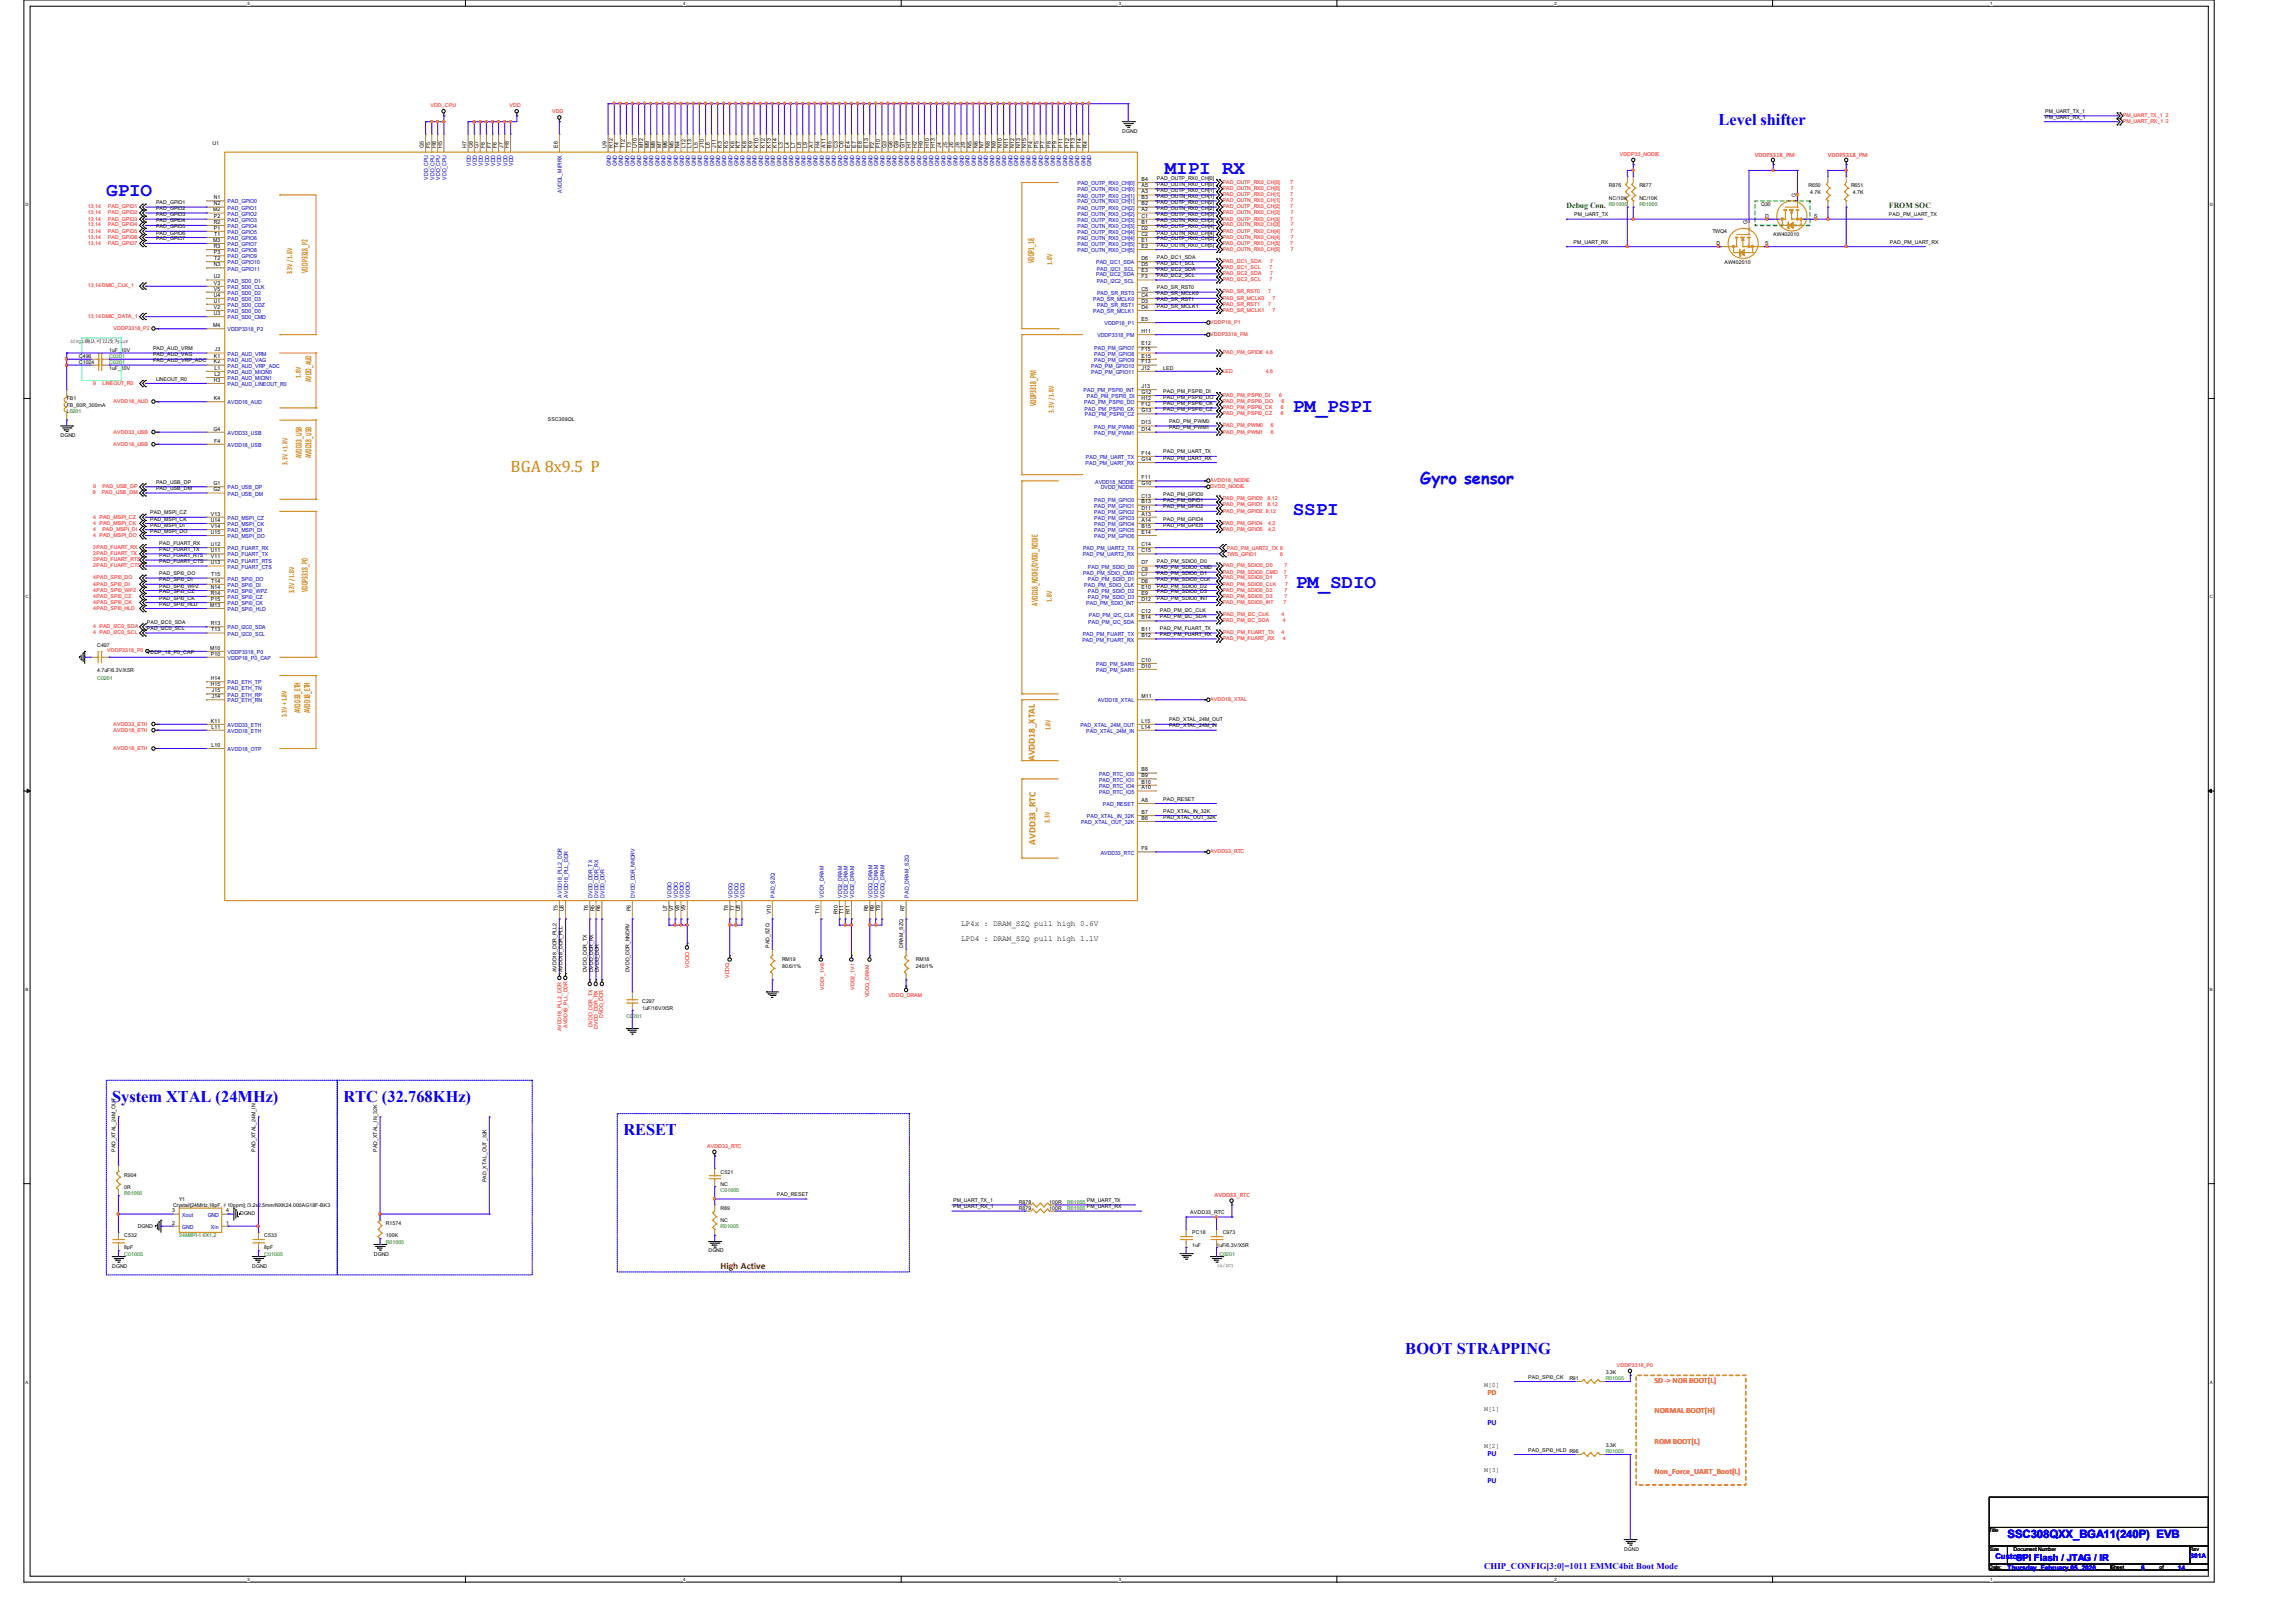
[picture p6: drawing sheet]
<svg xmlns="http://www.w3.org/2000/svg" width="297mm" height="210mm" viewBox="0 0 297 210" stroke-linecap="round" stroke-linejoin="round" font-family="sans-serif">
<defs><g id="words">
<g font-size="2.5" fill="#00f">
<text x="150.7" y="22.6">MIPI RX</text>
<text x="13.8" y="25.3">GPIO</text>
<text x="167.3" y="53.3">PM_PSPI</text>
<text x="167.3" y="66.7">SSPI</text>
<text x="167.7" y="76.1">PM_SDIO</text>
</g>
<g font-size="2.1" fill="#00f">
<text x="222.4" y="16.1">Level shifter</text>
<text x="183.8" y="62.6">Gyro sensor</text>
<text x="14.5" y="142.5">System XTAL (24MHz)</text>
<text x="44.5" y="142.5">RTC (32.768KHz)</text>
<text x="80.7" y="146.9">RESET</text>
<text x="181.9" y="175.2">BOOT STRAPPING</text>
</g>
<text font-size="2.1" fill="#cc8006" x="66.1" y="61.1">BGA 8x9.5 P</text>
<text font-size="1.5" fill="#00f" x="259.8" y="199">SSC308QXX_BGA11(240P) EVB</text>
<g font-size="1.2" fill="#cc8006">
<text x="39.8" y="35.3" transform="rotate(-90 39.8 35.3)">VDDP3318_P2</text>
<text x="133.9" y="34" transform="rotate(-90 133.9 34)">VDDP1_18</text>
<text x="40.3" y="49.4" transform="rotate(-90 40.3 49.4)">AVDD_AUD</text>
<text x="134.1" y="52.5" transform="rotate(-90 134.1 52.5)">VDDP3318_PM</text>
<text x="39.1" y="59.3" transform="rotate(-90 39.1 59.3)">AVDD33_USB</text>
<text x="40.3" y="59.3" transform="rotate(-90 40.3 59.3)">AVDD18_USB</text>
<text x="39.8" y="76.6" transform="rotate(-90 39.8 76.6)">VDDP3318_P0</text>
<text x="134.3" y="78.4" transform="rotate(-90 134.3 78.4)">AVDD18_NODIE/DVDD_NODIE</text>
<text x="38.9" y="92.3" transform="rotate(-90 38.9 92.3)">AVDD33_ETH</text>
<text x="40.1" y="92.3" transform="rotate(-90 40.1 92.3)">AVDD18_ETH</text>
<text x="133.9" y="98.5" transform="rotate(-90 133.9 98.5)">AVDD18_XTAL</text>
<text x="134" y="109.3" transform="rotate(-90 134 109.3)">AVDD33_RTC</text>
</g>
<text font-size="1.2" fill="#800000" x="93.3" y="164.2">High Active</text>
<text font-size="1.2" fill="#00f" x="260.9" y="201.9">SPI Flash / JTAG / IR</text>
<text font-size="1.1" fill="#00f" x="192.1" y="203">CHIP_CONFIG[3:0]=1011 EMMC4bit Boot Mode</text>
<g font-size="1" fill="#008000">
<text x="202.7" y="26.9">Debug Con.</text>
<text x="244.4" y="26.9">FROM SOC</text>
</g>
<g font-size="1" fill="#cc8006">
<text x="37.8" y="35.5" transform="rotate(-90 37.8 35.5)">3.3V / 1.8V</text>
<text x="136.2" y="34.3" transform="rotate(-90 136.2 34.3)">1.8V</text>
<text x="38.9" y="48.9" transform="rotate(-90 38.9 48.9)">1.8V</text>
<text x="136.4" y="53.4" transform="rotate(-90 136.4 53.4)">3.3V / 1.8V</text>
<text x="37.2" y="60.1" transform="rotate(-90 37.2 60.1)">3.3V + 1.8V</text>
<text x="38.1" y="76.8" transform="rotate(-90 38.1 76.8)">3.3V / 1.8V</text>
<text x="136.1" y="77.9" transform="rotate(-90 136.1 77.9)">1.8V</text>
<text x="37.1" y="92.8" transform="rotate(-90 37.1 92.8)">3.3V + 1.8V</text>
<text x="135.9" y="94.5" transform="rotate(-90 135.9 94.5)">1.8V</text>
<text x="135.9" y="106.5" transform="rotate(-90 135.9 106.5)">3.3V</text>
</g>
<g font-size="1">
<text x="124.4" y="119.8">LP4x : DRAM_SZQ pull high 0.6V</text>
<text x="124.4" y="121.8">LPD4 : DRAM_SZQ pull high 1.1V</text>
</g>
<g font-size="1" fill="#f00">
<text x="214.1" y="178.9">SD -&gt; NOR BOOT[L]</text>
<text x="192.5" y="180.5">PD</text>
<text x="214.1" y="182.9">NORMAL BOOT[H]</text>
<text x="214.1" y="190.8">Non_Force_UART_Boot[L]</text>
<text x="214.1" y="186.8">ROM BOOT[L]</text>
</g>
<g font-size="1" fill="#00f">
<text x="192.5" y="184.4">PU</text>
<text x="192.5" y="191.9">PU</text>
<text x="192.5" y="188.4">PU</text>
<text x="258.2" y="201.8">Custom</text>
</g>
<g font-size=".8" fill="#f00">
<text x="227.1" y="20.3">VDDP3318_PM</text>
<text x="236.6" y="20.3">VDDP3318_PM</text>
<text x="157.2" y="154.9">AVDD33_RTC</text>
</g>
<g font-size=".8">
<text x="192.1" y="179.5">M[0]</text>
<text x="192.1" y="182.6">M[1]</text>
<text x="192.1" y="187.4">M[2]</text>
<text x="192.1" y="190.5">M[3]</text>
</g>
<g font-size=".8" fill="#00f">
<text x="259.8" y="203.2">Thursday, February 05, 2026</text>
<text x="277.1" y="203.2">6</text>
<text x="281.9" y="203.2">14</text>
<text x="283.4" y="201.6">S01A</text>
</g>
<g font-size=".7" fill="#f00">
<text x="55.7" y="13.9">VDD_CPU</text>
<text x="66" y="13.9">VDD</text>
<text x="71.5" y="14.6">VDD</text>
<text x="274.7" y="15.2">PM_UART_TX_1 2</text>
<text x="274.7" y="15.9">PM_UART_RX_1 2</text>
<text x="158.2" y="23.8">PAD_OUTP_RX0_CH[0]</text>
<text x="167" y="23.8">7</text>
<text x="209.6" y="20.2">VDDP33_NODIE</text>
<text x="11.4" y="27">13,14</text>
<text x="11.4" y="27.7">13,14</text>
<text x="11.4" y="28.5">13,14</text>
<text x="11.4" y="29.3">13,14</text>
<text x="14" y="27">PAD_GPIO1</text>
<text x="14" y="27.7">PAD_GPIO2</text>
<text x="14" y="28.5">PAD_GPIO3</text>
<text x="14" y="29.3">PAD_GPIO4</text>
<text x="158.2" y="24.6">PAD_OUTN_RX0_CH[0]</text>
<text x="158.2" y="25.4">PAD_OUTP_RX0_CH[1]</text>
<text x="158.2" y="26.2">PAD_OUTN_RX0_CH[1]</text>
<text x="158.2" y="27">PAD_OUTP_RX0_CH[2]</text>
<text x="158.2" y="27.7">PAD_OUTN_RX0_CH[2]</text>
<text x="158.2" y="28.5">PAD_OUTP_RX0_CH[3]</text>
<text x="158.2" y="29.3">PAD_OUTN_RX0_CH[3]</text>
<text x="167" y="25.4">7</text>
<text x="167" y="27">7</text>
<text x="167" y="28.5">7</text>
<text x="167" y="24.6">7</text>
<text x="167" y="26.2">7</text>
<text x="167" y="27.7">7</text>
<text x="167" y="29.3">7</text>
<text x="11.4" y="30.1">13,14</text>
<text x="11.4" y="30.9">13,14</text>
<text x="11.4" y="31.7">13,14</text>
<text x="14" y="30.1">PAD_GPIO5</text>
<text x="14" y="30.9">PAD_GPIO6</text>
<text x="14" y="31.7">PAD_GPIO7</text>
<text x="158.2" y="30.1">PAD_OUTP_RX0_CH[4]</text>
<text x="158.2" y="30.9">PAD_OUTN_RX0_CH[4]</text>
<text x="158.2" y="31.7">PAD_OUTP_RX0_CH[5]</text>
<text x="158.2" y="32.5">PAD_OUTN_RX0_CH[5]</text>
<text x="158.2" y="34">PAD_I2C1_SDA</text>
<text x="158.2" y="34.8">PAD_I2C1_SCL</text>
<text x="158.2" y="35.6">PAD_I2C2_SDA</text>
<text x="164.3" y="34.8">7</text>
<text x="164.4" y="34">7</text>
<text x="164.4" y="35.6">7</text>
<text x="167" y="30.1">7</text>
<text x="167" y="31.7">7</text>
<text x="167" y="30.9">7</text>
<text x="167" y="32.5">7</text>
<text x="11.4" y="37.2">13,14DMIC_CLK_1</text>
<text x="11.4" y="41.1">13,14DMIC_DATA_1</text>
<text x="156.6" y="41.9">VDDP18_P1</text>
<text x="158.2" y="36.4">PAD_I2C2_SCL</text>
<text x="158.2" y="38">PAD_SR_RST0</text>
<text x="158.2" y="38.8">PAD_SR_MCLK0</text>
<text x="158.2" y="39.5">PAD_SR_RST1</text>
<text x="158.2" y="40.3">PAD_SR_MCLK1</text>
<text x="164.1" y="38">7</text>
<text x="164.1" y="39.5">7</text>
<text x="164.3" y="36.4">7</text>
<text x="164.7" y="38.8">7</text>
<text x="164.7" y="40.3">7</text>
<text x="14.7" y="42.7">VDDP3318_P2</text>
<text x="156.6" y="43.5">VDDP3318_PM</text>
<text x="158.2" y="45.8">PAD_PM_GPIO8 4,6</text>
<text x="12.1" y="49.8">9</text>
<text x="13.2" y="49.8">LINEOUT_R0</text>
<text x="14.7" y="52.2">AVDD18_AUD</text>
<text x="158.2" y="51.4">PAD_PM_PSPI0_DI</text>
<text x="158.2" y="52.2">PAD_PM_PSPI0_DO</text>
<text x="158.2" y="52.9">PAD_PM_PSPI0_CK</text>
<text x="158.2" y="53.7">PAD_PM_PSPI0_CZ</text>
<text x="158.2" y="48.2">LED</text>
<text x="163.8" y="48.2">4,6</text>
<text x="165.6" y="51.4">6</text>
<text x="165.8" y="52.9">6</text>
<text x="165.8" y="53.7">6</text>
<text x="165.9" y="52.2">6</text>
<text x="14.7" y="56.1">AVDD33_USB</text>
<text x="14.7" y="57.7">AVDD18_USB</text>
<text x="158.2" y="55.3">PAD_PM_PWM0</text>
<text x="158.2" y="56.1">PAD_PM_PWM1</text>
<text x="164.5" y="55.3">6</text>
<text x="164.5" y="56.1">6</text>
<text x="12" y="64">9</text>
<text x="12.1" y="63.2">9</text>
<text x="13.2" y="64">PAD_USB_DM</text>
<text x="13.2" y="63.2">PAD_USB_DP</text>
<text x="156.6" y="62.4">AVDD18_NODIE</text>
<text x="156.6" y="63.2">DVDD_NODIE</text>
<text x="158.2" y="64.7">PAD_PM_GPIO0</text>
<text x="158.2" y="65.5">PAD_PM_GPIO1</text>
<text x="164" y="64.7">8,12</text>
<text x="164" y="65.5">8,12</text>
<text x="12.1" y="71">2PAD_FUART_RX</text>
<text x="12.1" y="71.8">2PAD_FUART_TX</text>
<text x="12.1" y="67.1">4 PAD_MSPI_CZ</text>
<text x="12.1" y="67.9">4 PAD_MSPI_CK</text>
<text x="12.1" y="68.7">4</text>
<text x="12.1" y="69.5">4 PAD_MSPI_DO</text>
<text x="13.2" y="68.7">PAD_MSPI_DI</text>
<text x="158.2" y="66.3">PAD_PM_GPIO2 8,12</text>
<text x="158.2" y="67.9">PAD_PM_GPIO4</text>
<text x="158.2" y="68.7">PAD_PM_GPIO5</text>
<text x="158.8" y="71.1">PAD_PM_UART2_TX 6</text>
<text x="158.8" y="71.9">TWS_GPIO1</text>
<text x="164.1" y="67.9">4,2</text>
<text x="164.1" y="68.7">4,2</text>
<text x="165.7" y="71.9">6</text>
<text x="12.1" y="72.6">2PAD_FUART_RTS</text>
<text x="12.1" y="73.4">2PAD_FUART_CTS</text>
<text x="12.1" y="75">4PAD_SPI0_DO</text>
<text x="12.1" y="75.8">4PAD_SPI0_DI</text>
<text x="12.1" y="76.5">4PAD_SPI0_WPZ</text>
<text x="12.1" y="77.3">4PAD_SPI0_CZ</text>
<text x="158.2" y="73.4">PAD_PM_SDIO0_D0</text>
<text x="158.2" y="74.2">PAD_PM_SDIO0_CMD</text>
<text x="158.2" y="75">PAD_PM_SDIO0_D1</text>
<text x="158.2" y="75.8">PAD_PM_SDIO0_CLK</text>
<text x="158.2" y="76.5">PAD_PM_SDIO0_D2</text>
<text x="158.2" y="77.3">PAD_PM_SDIO0_D3</text>
<text x="166.1" y="74.2">7</text>
<text x="166.2" y="73.4">7</text>
<text x="166.2" y="75">7</text>
<text x="166.2" y="76.5">7</text>
<text x="166.2" y="77.3">7</text>
<text x="166.3" y="75.8">7</text>
<text x="12.1" y="81.3">4 PAD_I2C0_SDA</text>
<text x="12.1" y="82.1">4 PAD_I2C0_SCL</text>
<text x="12.1" y="78.2">4PAD_SPI0_CK</text>
<text x="12.1" y="78.9">4PAD_SPI0_HLD</text>
<text x="158.2" y="78.2">PAD_PM_SDIO0_INT</text>
<text x="158.2" y="82.9">PAD_PM_FUART_RX</text>
<text x="158.2" y="80.5">PAD_PM_I2C_SDA</text>
<text x="158.3" y="82.1">PAD_PM_FUART_TX</text>
<text x="158.3" y="79.7">PAD_PM_I2C_CLK</text>
<text x="165.9" y="82.1">4</text>
<text x="165.9" y="79.7">4</text>
<text x="166" y="82.9">4</text>
<text x="166" y="80.5">4</text>
<text x="166.1" y="78.2">7</text>
<text x="13.9" y="84.4">VDDP3318_P0</text>
<text x="14.7" y="93.9">AVDD33_ETH</text>
<text x="14.7" y="94.7">AVDD18_ETH</text>
<text x="156.6" y="90.7">AVDD18_XTAL</text>
<text x="14.7" y="97">AVDD18_ETH</text>
<text x="156.6" y="110.4">AVDD33_RTC</text>
<text x="89.2" y="125.2" transform="rotate(-90 89.2 125.2)">VDDIO</text>
<text x="78.1" y="131.7" transform="rotate(-90 78.1 131.7)">DVDD_DDR</text>
<text x="94.4" y="126.5" transform="rotate(-90 94.4 126.5)">VDDQ</text>
<text x="106.6" y="128.1" transform="rotate(-90 106.6 128.1)">VDD1_1V8</text>
<text x="110.6" y="128.1" transform="rotate(-90 110.6 128.1)">VDD2_1V1</text>
<text x="112.5" y="129.1" transform="rotate(-90 112.5 129.1)">VDDQ_DRAM</text>
<text x="115" y="129">VDDQ_DRAM</text>
<text x="72.6" y="133.5" transform="rotate(-90 72.6 133.5)">AVDD18_PLL2_DDR</text>
<text x="73.5" y="133" transform="rotate(-90 73.5 133)">AVDD18_PLL_DDR</text>
<text x="76.7" y="132.9" transform="rotate(-90 76.7 132.9)">DVDD_DDR_TX</text>
<text x="77.4" y="133.1" transform="rotate(-90 77.4 133.1)">DVDD_DDR_RX</text>
<text x="91.5" y="148.5">AVDD33_RTC</text>
<text x="209.2" y="176.9">VDDP3318_P0</text>
</g>
<g font-size=".7">
<text x="145.2" y="17.2">DGND</text>
<text x="264.7" y="14.6">PM_UART_TX_1</text>
<text x="264.7" y="15.4">PM_UART_RX_1</text>
<text x="27.5" y="18.8">U1</text>
<text x="54.9" y="19.1" transform="rotate(-90 54.9 19.1)">G5</text>
<text x="55.7" y="19.1" transform="rotate(-90 55.7 19.1)">F5</text>
<text x="56.4" y="19.1" transform="rotate(-90 56.4 19.1)">H6</text>
<text x="57.2" y="19.1" transform="rotate(-90 57.2 19.1)">H5</text>
<text x="60.4" y="19.1" transform="rotate(-90 60.4 19.1)">H7</text>
<text x="61.2" y="19.1" transform="rotate(-90 61.2 19.1)">G8</text>
<text x="61.9" y="19.1" transform="rotate(-90 61.9 19.1)">G7</text>
<text x="62.7" y="19.1" transform="rotate(-90 62.7 19.1)">F8</text>
<text x="63.5" y="19.1" transform="rotate(-90 63.5 19.1)">F7</text>
<text x="64.3" y="19.1" transform="rotate(-90 64.3 19.1)">F6</text>
<text x="65.1" y="19.1" transform="rotate(-90 65.1 19.1)">J7</text>
<text x="65.9" y="19.1" transform="rotate(-90 65.9 19.1)">H8</text>
<text x="72.2" y="19.1" transform="rotate(-90 72.2 19.1)">E6</text>
<text x="78.5" y="19.1" transform="rotate(-90 78.5 19.1)">U9</text>
<text x="79.3" y="19.1" transform="rotate(-90 79.3 19.1)">R12</text>
<text x="80.1" y="19.1" transform="rotate(-90 80.1 19.1)">T4</text>
<text x="80.9" y="19.1" transform="rotate(-90 80.9 19.1)">T12</text>
<text x="81.6" y="19.1" transform="rotate(-90 81.6 19.1)">T3</text>
<text x="82.4" y="19.1" transform="rotate(-90 82.4 19.1)">U10</text>
<text x="83.2" y="19.1" transform="rotate(-90 83.2 19.1)">M12</text>
<text x="84" y="19.1" transform="rotate(-90 84 19.1)">M9</text>
<text x="84.8" y="19.1" transform="rotate(-90 84.8 19.1)">M8</text>
<text x="85.6" y="19.1" transform="rotate(-90 85.6 19.1)">M7</text>
<text x="86.4" y="19.1" transform="rotate(-90 86.4 19.1)">M6</text>
<text x="87.2" y="19.1" transform="rotate(-90 87.2 19.1)">M5</text>
<text x="87.9" y="19.1" transform="rotate(-90 87.9 19.1)">N4</text>
<text x="88.7" y="19.1" transform="rotate(-90 88.7 19.1)">L12</text>
<text x="89.5" y="19.1" transform="rotate(-90 89.5 19.1)">L13</text>
<text x="90.3" y="19.1" transform="rotate(-90 90.3 19.1)">L5</text>
<text x="91.1" y="19.1" transform="rotate(-90 91.1 19.1)">J10</text>
<text x="91.9" y="19.1" transform="rotate(-90 91.9 19.1)">L6</text>
<text x="92.7" y="19.1" transform="rotate(-90 92.7 19.1)">J11</text>
<text x="93.4" y="19.1" transform="rotate(-90 93.4 19.1)">K3</text>
<text x="94.2" y="19.1" transform="rotate(-90 94.2 19.1)">K5</text>
<text x="95" y="19.1" transform="rotate(-90 95 19.1)">K6</text>
<text x="95.8" y="19.1" transform="rotate(-90 95.8 19.1)">K7</text>
<text x="96.6" y="19.1" transform="rotate(-90 96.6 19.1)">K8</text>
<text x="97.4" y="19.1" transform="rotate(-90 97.4 19.1)">K9</text>
<text x="98.2" y="19.1" transform="rotate(-90 98.2 19.1)">K10</text>
<text x="99" y="19.1" transform="rotate(-90 99 19.1)">K12</text>
<text x="99.7" y="19.1" transform="rotate(-90 99.7 19.1)">K13</text>
<text x="100.5" y="19.1" transform="rotate(-90 100.5 19.1)">K14</text>
<text x="101.3" y="19.1" transform="rotate(-90 101.3 19.1)">L3</text>
<text x="102.1" y="19.1" transform="rotate(-90 102.1 19.1)">L4</text>
<text x="102.9" y="19.1" transform="rotate(-90 102.9 19.1)">L7</text>
<text x="103.7" y="19.1" transform="rotate(-90 103.7 19.1)">L8</text>
<text x="104.5" y="19.1" transform="rotate(-90 104.5 19.1)">L9</text>
<text x="105.2" y="19.1" transform="rotate(-90 105.2 19.1)">A7</text>
<text x="106" y="19.1" transform="rotate(-90 106 19.1)">H4</text>
<text x="106.9" y="19.1" transform="rotate(-90 106.9 19.1)">A11</text>
<text x="107.6" y="19.1" transform="rotate(-90 107.6 19.1)">B5</text>
<text x="108.4" y="19.1" transform="rotate(-90 108.4 19.1)">C3</text>
<text x="109.2" y="19.1" transform="rotate(-90 109.2 19.1)">C6</text>
<text x="110" y="19.1" transform="rotate(-90 110 19.1)">E4</text>
<text x="110.8" y="19.1" transform="rotate(-90 110.8 19.1)">E7</text>
<text x="111.6" y="19.1" transform="rotate(-90 111.6 19.1)">E8</text>
<text x="112.4" y="19.1" transform="rotate(-90 112.4 19.1)">E13</text>
<text x="113.1" y="19.1" transform="rotate(-90 113.1 19.1)">F2</text>
<text x="113.9" y="19.1" transform="rotate(-90 113.9 19.1)">F10</text>
<text x="114.7" y="19.1" transform="rotate(-90 114.7 19.1)">G3</text>
<text x="115.5" y="19.1" transform="rotate(-90 115.5 19.1)">G6</text>
<text x="116.3" y="19.1" transform="rotate(-90 116.3 19.1)">G9</text>
<text x="117.1" y="19.1" transform="rotate(-90 117.1 19.1)">G11</text>
<text x="117.9" y="19.1" transform="rotate(-90 117.9 19.1)">H1</text>
<text x="118.7" y="19.1" transform="rotate(-90 118.7 19.1)">H2</text>
<text x="119.4" y="19.1" transform="rotate(-90 119.4 19.1)">H9</text>
<text x="120.2" y="19.1" transform="rotate(-90 120.2 19.1)">H10</text>
<text x="121" y="19.1" transform="rotate(-90 121 19.1)">H13</text>
<text x="121.8" y="19.1" transform="rotate(-90 121.8 19.1)">J4</text>
<text x="122.6" y="19.1" transform="rotate(-90 122.6 19.1)">J5</text>
<text x="123.4" y="19.1" transform="rotate(-90 123.4 19.1)">J6</text>
<text x="124.2" y="19.1" transform="rotate(-90 124.2 19.1)">J8</text>
<text x="124.9" y="19.1" transform="rotate(-90 124.9 19.1)">J9</text>
<text x="125.7" y="19.1" transform="rotate(-90 125.7 19.1)">N5</text>
<text x="126.5" y="19.1" transform="rotate(-90 126.5 19.1)">N6</text>
<text x="127.3" y="19.1" transform="rotate(-90 127.3 19.1)">N7</text>
<text x="128.1" y="19.1" transform="rotate(-90 128.1 19.1)">N8</text>
<text x="128.9" y="19.1" transform="rotate(-90 128.9 19.1)">N9</text>
<text x="129.7" y="19.1" transform="rotate(-90 129.7 19.1)">N10</text>
<text x="130.5" y="19.1" transform="rotate(-90 130.5 19.1)">N11</text>
<text x="131.2" y="19.1" transform="rotate(-90 131.2 19.1)">N12</text>
<text x="132" y="19.1" transform="rotate(-90 132 19.1)">N13</text>
<text x="132.8" y="19.1" transform="rotate(-90 132.8 19.1)">N15</text>
<text x="133.6" y="19.1" transform="rotate(-90 133.6 19.1)">P4</text>
<text x="134.4" y="19.1" transform="rotate(-90 134.4 19.1)">P5</text>
<text x="135.2" y="19.1" transform="rotate(-90 135.2 19.1)">P7</text>
<text x="136" y="19.1" transform="rotate(-90 136 19.1)">P8</text>
<text x="136.7" y="19.1" transform="rotate(-90 136.7 19.1)">P9</text>
<text x="137.5" y="19.1" transform="rotate(-90 137.5 19.1)">P11</text>
<text x="138.3" y="19.1" transform="rotate(-90 138.3 19.1)">P12</text>
<text x="139.1" y="19.1" transform="rotate(-90 139.1 19.1)">P13</text>
<text x="139.9" y="19.1" transform="rotate(-90 139.9 19.1)">P14</text>
<text x="140.7" y="19.1" transform="rotate(-90 140.7 19.1)">R4</text>
<text x="147.7" y="23.4">B4</text>
<text x="149.7" y="23.2">PAD_OUTP_RX0_CH[0]</text>
<text x="20.2" y="26.4">PAD_GPIO1</text>
<text x="20.2" y="27.2">PAD_GPIO2</text>
<text x="20.2" y="28">PAD_GPIO3</text>
<text x="20.2" y="28.8">PAD_GPIO4</text>
<text x="20.2" y="29.6">PAD_GPIO5</text>
<text x="27.6" y="27.3">M2</text>
<text x="27.7" y="25.8">N1</text>
<text x="27.7" y="26.6">N2</text>
<text x="27.7" y="29.7">P1</text>
<text x="27.7" y="28.2">P2</text>
<text x="27.7" y="29">R2</text>
<text x="147.7" y="24.2">A5</text>
<text x="147.7" y="25">A3</text>
<text x="147.7" y="29">B1</text>
<text x="147.7" y="25.8">B3</text>
<text x="147.7" y="26.6">B2</text>
<text x="147.7" y="27.3">A2</text>
<text x="147.7" y="29.7">D2</text>
<text x="147.7" y="28.2">C1</text>
<text x="149.7" y="24">PAD_OUTN_RX0_CH[0]</text>
<text x="149.7" y="24.9">PAD_OUTP_RX0_CH[1]</text>
<text x="149.7" y="25.6">PAD_OUTN_RX0_CH[1]</text>
<text x="149.7" y="26.4">PAD_OUTP_RX0_CH[2]</text>
<text x="149.7" y="27.2">PAD_OUTN_RX0_CH[2]</text>
<text x="149.7" y="28">PAD_OUTP_RX0_CH[3]</text>
<text x="149.7" y="28.8">PAD_OUTN_RX0_CH[3]</text>
<text x="149.7" y="29.6">PAD_OUTP_RX0_CH[4]</text>
<text x="203.7" y="28">PM_UART_TX</text>
<text x="208.2" y="24.3">R876</text>
<text x="208.2" y="25.9">NC/10K</text>
<text x="212.2" y="24.3">R877</text>
<text x="212.2" y="25.9">NC/10K</text>
<text x="226.2" y="29" transform="rotate(-90 226.2 29)">G</text>
<text x="227.9" y="26.6">Q30</text>
<text x="228.5" y="28.2">D</text>
<text x="232.4" y="25.4" transform="rotate(-90 232.4 25.4)">G</text>
<text x="234.1" y="24.3">R650</text>
<text x="234.3" y="25.1">4.7K</text>
<text x="234.8" y="28.2">S</text>
<text x="239.6" y="24.3">R651</text>
<text x="239.8" y="25.1">4.7K</text>
<text x="244.5" y="28">PAD_PM_UART_TX</text>
<text x="20.2" y="30.4">PAD_GPIO6</text>
<text x="20.2" y="31.1">PAD_GPIO7</text>
<text x="27.6" y="31.3">M3</text>
<text x="27.7" y="34.5">N3</text>
<text x="27.7" y="32.1">R3</text>
<text x="27.7" y="32.9">P3</text>
<text x="27.7" y="33.7">T2</text>
<text x="27.7" y="30.5">T1</text>
<text x="147.7" y="32.1">E2</text>
<text x="147.7" y="30.5">C2</text>
<text x="147.7" y="31.3">E1</text>
<text x="147.7" y="33.7">D6</text>
<text x="147.7" y="34.5">D5</text>
<text x="147.7" y="35.2">E3</text>
<text x="149.7" y="30.4">PAD_OUTN_RX0_CH[4]</text>
<text x="149.7" y="31.1">PAD_OUTP_RX0_CH[5]</text>
<text x="149.7" y="31.9">PAD_OUTN_RX0_CH[5]</text>
<text x="149.7" y="33.5">PAD_I2C1_SDA</text>
<text x="149.7" y="34.3">PAD_I2C1_SCL</text>
<text x="149.7" y="35.1">PAD_I2C2_SDA</text>
<text x="149.7" y="35.9">PAD_I2C2_SCL</text>
<text x="203.7" y="31.5">PM_UART_RX</text>
<text x="221.6" y="30.2">TWQ4</text>
<text x="222.2" y="31.7">D</text>
<text x="223.2" y="34.1">AW402010</text>
<text x="228.5" y="31.7">S</text>
<text x="229.5" y="30.6">AW402010</text>
<text x="244.6" y="31.5">PAD_PM_UART_RX</text>
<text x="27.7" y="38.4">U4</text>
<text x="27.7" y="36.8">V3</text>
<text x="27.7" y="40.8">U3</text>
<text x="27.7" y="40">V2</text>
<text x="27.7" y="36">U2</text>
<text x="27.7" y="37.6">V5</text>
<text x="27.7" y="39.2">U1</text>
<text x="147.7" y="36">F3</text>
<text x="147.7" y="38.4">C4</text>
<text x="147.7" y="40">D4</text>
<text x="147.7" y="37.6">C5</text>
<text x="147.7" y="39.2">D3</text>
<text x="147.7" y="41.5">E5</text>
<text x="149.7" y="37.4">PAD_SR_RST0</text>
<text x="149.7" y="38.2">PAD_SR_MCLK0</text>
<text x="149.7" y="39">PAD_SR_RST1</text>
<text x="149.7" y="39.8">PAD_SR_MCLK1</text>
<text x="9" y="44.3">309QL确认可以改为1uF</text>
<text x="10.2" y="46.3">C496</text>
<text x="10.2" y="47.1">C1024</text>
<text x="14.1" y="45.6">1uF_10V</text>
<text x="14.1" y="47.9">1uF_10V</text>
<text x="19.8" y="45.3">PAD_AUD_VRM</text>
<text x="19.8" y="46.1">PAD_AUD_VAG</text>
<text x="19.8" y="46.9">PAD_AUD_VRP_ADC</text>
<text x="27.6" y="42.3">M4</text>
<text x="27.7" y="47">K2</text>
<text x="27.7" y="46.3">K1</text>
<text x="27.8" y="47.8">L1</text>
<text x="27.8" y="45.5">J3</text>
<text x="147.7" y="43.1">H11</text>
<text x="147.7" y="46.3">E15</text>
<text x="147.7" y="47.8">J12</text>
<text x="147.7" y="44.7">E12</text>
<text x="147.7" y="45.5">F15</text>
<text x="147.7" y="47">F13</text>
<text x="150.5" y="47.9">LED</text>
<text x="8.6" y="51.8">FB1</text>
<text x="8.6" y="52.6">FB_60R_300mA</text>
<text x="20.2" y="49.2">LINEOUT_R0</text>
<text x="27.7" y="51.8">K4</text>
<text x="27.7" y="49.4">H3</text>
<text x="27.8" y="48.6">L2</text>
<text x="147.7" y="52.6">F12</text>
<text x="147.7" y="53.3">G13</text>
<text x="147.7" y="51">G12</text>
<text x="147.7" y="51.8">H12</text>
<text x="147.7" y="50.2">J13</text>
<text x="150.5" y="50.8">PAD_PM_PSPI0_DI</text>
<text x="150.5" y="51.6">PAD_PM_PSPI0_DO</text>
<text x="150.5" y="52.4">PAD_PM_PSPI0_CK</text>
<text x="150.5" y="53.2">PAD_PM_PSPI0_CZ</text>
<text x="7.8" y="56.6">DGND</text>
<text x="27.6" y="55.7">G4</text>
<text x="27.7" y="57.3">F4</text>
<text x="70.9" y="54.5">SSC309QL</text>
<text x="147.7" y="54.9">D13</text>
<text x="147.7" y="55.7">D14</text>
<text x="147.7" y="59.6">G14</text>
<text x="147.7" y="58.8">F14</text>
<text x="150.5" y="58.7">PAD_PM_UART_TX</text>
<text x="150.5" y="59.5">PAD_PM_UART_RX</text>
<text x="151.3" y="54.7">PAD_PM_PWM0</text>
<text x="151.3" y="55.5">PAD_PM_PWM1</text>
<text x="20.2" y="62.6">PAD_USB_DP</text>
<text x="20.2" y="63.4">PAD_USB_DM</text>
<text x="27.6" y="62.8">G1</text>
<text x="27.6" y="63.6">G2</text>
<text x="147.7" y="62">F11</text>
<text x="147.7" y="62.8">G10</text>
<text x="147.7" y="64.4">C13</text>
<text x="147.7" y="65.2">B13</text>
<text x="147.7" y="66">D11</text>
<text x="150.5" y="64.2">PAD_PM_GPIO0</text>
<text x="150.5" y="65">PAD_PM_GPIO1</text>
<text x="150.5" y="65.8">PAD_PM_GPIO2</text>
<text x="19.4" y="66.6">PAD_MSPI_CZ</text>
<text x="19.4" y="67.4">PAD_MSPI_CK</text>
<text x="19.4" y="68.2">PAD_MSPI_DI</text>
<text x="19.4" y="68.9">PAD_MSPI_DO</text>
<text x="20.6" y="70.5">PAD_FUART_RX</text>
<text x="20.6" y="71.3">PAD_FUART_TX</text>
<text x="27.3" y="69.1">U15</text>
<text x="27.3" y="70.7">U12</text>
<text x="27.3" y="71.5">U11</text>
<text x="27.3" y="67.5">U14</text>
<text x="27.3" y="66.7">V13</text>
<text x="27.3" y="68.3">V14</text>
<text x="147.7" y="70.7">C14</text>
<text x="147.7" y="71.5">C15</text>
<text x="147.7" y="66.7">A13</text>
<text x="147.7" y="67.5">A14</text>
<text x="147.7" y="68.3">B15</text>
<text x="147.7" y="69.1">E14</text>
<text x="150.5" y="67.4">PAD_PM_GPIO4</text>
<text x="150.5" y="68.2">PAD_PM_GPIO5</text>
<text x="20.6" y="72.1">PAD_FUART_RTS</text>
<text x="20.6" y="72.9">PAD_FUART_CTS</text>
<text x="20.6" y="74.4">PAD_SPI0_DO</text>
<text x="20.6" y="75.2">PAD_SPI0_DI</text>
<text x="20.6" y="76">PAD_SPI0_WPZ</text>
<text x="20.6" y="76.8">PAD_SPI0_CZ</text>
<text x="20.6" y="77.6">PAD_SPI0_CK</text>
<text x="27.3" y="72.3">V11</text>
<text x="27.3" y="73">U13</text>
<text x="27.3" y="77.8">P15</text>
<text x="27.3" y="77">R14</text>
<text x="27.3" y="76.2">N14</text>
<text x="27.3" y="75.4">T14</text>
<text x="27.3" y="74.6">T15</text>
<text x="147.7" y="74.6">C7</text>
<text x="147.7" y="73.8">C8</text>
<text x="147.7" y="73">D7</text>
<text x="147.7" y="75.4">D8</text>
<text x="147.7" y="76.2">E10</text>
<text x="147.7" y="77">E9</text>
<text x="147.7" y="77.8">D12</text>
<text x="149.7" y="72.9">PAD_PM_SDIO0_D0</text>
<text x="149.7" y="73.7">PAD_PM_SDIO0_CMD</text>
<text x="149.7" y="74.4">PAD_PM_SDIO0_D1</text>
<text x="149.7" y="75.2">PAD_PM_SDIO0_CLK</text>
<text x="149.7" y="76">PAD_PM_SDIO0_D2</text>
<text x="149.7" y="76.8">PAD_PM_SDIO0_D3</text>
<text x="149.7" y="77.6">PAD_PM_SDIO0_INT</text>
<text x="12.6" y="83.7">C497</text>
<text x="19" y="80.7">PAD_I2C0_SDA</text>
<text x="19" y="81.5">PAD_I2C0_SCL</text>
<text x="20.6" y="78.4">PAD_SPI0_HLD</text>
<text x="27.2" y="78.5">M13</text>
<text x="27.3" y="80.9">R13</text>
<text x="27.3" y="81.7">T13</text>
<text x="147.7" y="79.3">C12</text>
<text x="147.7" y="80.1">B14</text>
<text x="147.7" y="81.7">B11</text>
<text x="147.7" y="82.5">B12</text>
<text x="150.1" y="81.5">PAD_PM_FUART_TX</text>
<text x="150.1" y="82.3">PAD_PM_FUART_RX</text>
<text x="150.1" y="79.2">PAD_PM_I2C_CLK</text>
<text x="150.1" y="80">PAD_PM_I2C_SDA</text>
<text x="12.6" y="87">4.7uF/6.3V/X5R</text>
<text x="19" y="84.7">VDDP_18_P0_CAP</text>
<text x="27.2" y="84.1">M10</text>
<text x="27.3" y="84.8">P10</text>
<text x="27.3" y="88.8">H15</text>
<text x="27.3" y="88">H14</text>
<text x="27.4" y="89.6">J15</text>
<text x="147.7" y="86.4">D10</text>
<text x="147.7" y="85.6">C10</text>
<text x="27.3" y="93.5">K11</text>
<text x="27.4" y="94.3">L11</text>
<text x="27.4" y="90.3">J14</text>
<text x="147.7" y="93.5">L15</text>
<text x="147.7" y="94.3">L14</text>
<text x="147.7" y="90.3">M11</text>
<text x="151.3" y="93.4">PAD_XTAL_24M_OUT</text>
<text x="151.3" y="94.1">PAD_XTAL_24M_IN</text>
<text x="27.4" y="96.6">L10</text>
<text x="147.7" y="99.8">B8</text>
<text x="147.7" y="100.6">B9</text>
<text x="147.7" y="101.4">B10</text>
<text x="147.7" y="106.1">B6</text>
<text x="147.7" y="105.3">B7</text>
<text x="147.7" y="102.2">A10</text>
<text x="147.7" y="103.8">A8</text>
<text x="150.5" y="103.6">PAD_RESET</text>
<text x="150.5" y="105.2">PAD_XTAL_IN_32K</text>
<text x="150.5" y="105.9">PAD_XTAL_OUT_32K</text>
<text x="147.7" y="110">F9</text>
<text x="72.2" y="117.9" transform="rotate(-90 72.2 117.9)">T5</text>
<text x="73" y="117.9" transform="rotate(-90 73 117.9)">U6</text>
<text x="76.1" y="117.9" transform="rotate(-90 76.1 117.9)">T6</text>
<text x="76.9" y="117.9" transform="rotate(-90 76.9 117.9)">R5</text>
<text x="77.7" y="117.9" transform="rotate(-90 77.7 117.9)">R6</text>
<text x="81.6" y="117.9" transform="rotate(-90 81.6 117.9)">P6</text>
<text x="86.4" y="117.9" transform="rotate(-90 86.4 117.9)">U7</text>
<text x="87.2" y="117.9" transform="rotate(-90 87.2 117.9)">V7</text>
<text x="87.9" y="117.9" transform="rotate(-90 87.9 117.9)">V8</text>
<text x="88.7" y="117.9" transform="rotate(-90 88.7 117.9)">V9</text>
<text x="94.2" y="117.9" transform="rotate(-90 94.2 117.9)">T8</text>
<text x="95" y="117.9" transform="rotate(-90 95 117.9)">T7</text>
<text x="95.8" y="117.9" transform="rotate(-90 95.8 117.9)">U8</text>
<text x="99.7" y="118.3" transform="rotate(-90 99.7 118.3)">V10</text>
<text x="106" y="118.3" transform="rotate(-90 106 118.3)">T10</text>
<text x="108.4" y="118.3" transform="rotate(-90 108.4 118.3)">R10</text>
<text x="109.2" y="118.3" transform="rotate(-90 109.2 118.3)">T11</text>
<text x="110" y="118.3" transform="rotate(-90 110 118.3)">R11</text>
<text x="112.4" y="117.9" transform="rotate(-90 112.4 117.9)">R8</text>
<text x="113.1" y="117.9" transform="rotate(-90 113.1 117.9)">R9</text>
<text x="113.9" y="117.9" transform="rotate(-90 113.9 117.9)">T9</text>
<text x="117.1" y="117.9" transform="rotate(-90 117.1 117.9)">R7</text>
<text x="72" y="125.8" transform="rotate(-90 72 125.8)">AVDD18_DDR_PLL2</text>
<text x="72.8" y="125.8" transform="rotate(-90 72.8 125.8)">AVDD18_DDR_PLL</text>
<text x="76" y="125.8" transform="rotate(-90 76 125.8)">DVDD_DDR_TX</text>
<text x="76.8" y="125.8" transform="rotate(-90 76.8 125.8)">DVDD_DDR_RX</text>
<text x="77.5" y="125.8" transform="rotate(-90 77.5 125.8)">DVDD_DDR</text>
<text x="81.5" y="125.8" transform="rotate(-90 81.5 125.8)">DVDD_DDR_NNDRV</text>
<text x="99.6" y="122.7" transform="rotate(-90 99.6 122.7)">PAD_SZQ</text>
<text x="101.2" y="124.3">RM19</text>
<text x="101.2" y="125.2">80.6/1%</text>
<text x="116.9" y="122.7" transform="rotate(-90 116.9 122.7)">DRAM_SZQ</text>
<text x="118.5" y="124.3">RM18</text>
<text x="118.5" y="125.2">240/1%</text>
<text x="83.1" y="129.8">C297</text>
<text x="83.1" y="130.7">1uF/16V/X5R</text>
<text x="14.9" y="149" transform="rotate(-90 14.9 149)">PAD_XTAL_24M_OUT</text>
<text x="33.1" y="149" transform="rotate(-90 33.1 149)">PAD_XTAL_24M_IN</text>
<text x="48.8" y="149" transform="rotate(-90 48.8 149)">PAD_XTAL_IN_32K</text>
<text x="16.1" y="152.2">R904</text>
<text x="16.1" y="153.8">0R</text>
<text x="23.2" y="155.4">Y1</text>
<text x="63" y="153" transform="rotate(-90 63 153)">PAD_XTAL_OUT_32K</text>
<text x="93.3" y="151.9">C521</text>
<text x="93.3" y="153.4">NC</text>
<text x="100.5" y="154.8">PAD_RESET</text>
<text x="123.4" y="155.5">PM_UART_TX_1</text>
<text x="131.9" y="155.8">R878</text>
<text x="135.8" y="155.8">100R</text>
<text x="140.7" y="155.5">PM_UART_TX</text>
<text x="16.1" y="160.1">C532</text>
<text x="16.1" y="161.7">8pF</text>
<text x="17.8" y="158.8">DGND</text>
<text x="22.3" y="156.9">3</text>
<text x="22.3" y="158.5">2</text>
<text x="22.4" y="156.2">Crystal/[24MHz,18pF,∮10ppm]; /3.2x2.5mm/NXK24.000AG18F-BK3</text>
<text x="29.3" y="156.9">4</text>
<text x="29.3" y="158.5">1</text>
<text x="31.1" y="157.3">DGND</text>
<text x="34.2" y="160.1">C533</text>
<text x="34.2" y="161.7">8pF</text>
<text x="50" y="158.5">R1574</text>
<text x="50" y="160.1">100K</text>
<text x="93.3" y="156.6">R89</text>
<text x="93.3" y="158.1">NC</text>
<text x="123.4" y="156.3">PM_UART_RX_1</text>
<text x="131.9" y="156.6">R879</text>
<text x="135.8" y="156.6">100R</text>
<text x="140.7" y="156.3">PM_UART_RX</text>
<text x="154" y="157.1">AVDD33_RTC</text>
<text x="154.3" y="159.7">PC18</text>
<text x="154.3" y="161.3">1uF</text>
<text x="157.4" y="161.3">1uF/6.3V/X5R</text>
<text x="158.2" y="159.7">C973</text>
<text x="14.5" y="164.1">DGND</text>
<text x="32.6" y="164.1">DGND</text>
<text x="48.4" y="162.5">DGND</text>
<text x="91.7" y="162.1">DGND</text>
<text x="157.4" y="164">(u/IC)</text>
<text x="197.8" y="178.4">PAD_SPI0_CK</text>
<text x="203.1" y="178.6">R91</text>
<text x="207.8" y="177.8">3.3K</text>
<text x="197.8" y="187.8">PAD_SPI0_HLD</text>
<text x="203.1" y="188.1">R96</text>
<text x="207.8" y="187.3">3.3K</text>
<text x="210.2" y="200.7">DGND</text>
<text x="257.4" y="198.3">Title</text>
<text x="257.4" y="200.7">Size</text>
<text x="257.4" y="203">Date:</text>
<text x="260.6" y="200.7">Document Number</text>
<text x="273.2" y="203">Sheet</text>
<text x="279.5" y="203">of</text>
<text x="283.4" y="200.7">Rev</text>
</g>
<g font-size=".7" fill="#00c">
<text x="55.4" y="23.2" transform="rotate(-90 55.4 23.2)">VDD_CPU</text>
<text x="56.2" y="23.2" transform="rotate(-90 56.2 23.2)">VDD_CPU</text>
<text x="57" y="23.2" transform="rotate(-90 57 23.2)">VDD_CPU</text>
<text x="57.8" y="23.2" transform="rotate(-90 57.8 23.2)">VDD_CPU</text>
<text x="60.9" y="21.5" transform="rotate(-90 60.9 21.5)">VDD</text>
<text x="61.7" y="21.5" transform="rotate(-90 61.7 21.5)">VDD</text>
<text x="62.5" y="21.5" transform="rotate(-90 62.5 21.5)">VDD</text>
<text x="63.3" y="21.5" transform="rotate(-90 63.3 21.5)">VDD</text>
<text x="64.1" y="21.5" transform="rotate(-90 64.1 21.5)">VDD</text>
<text x="64.9" y="21.5" transform="rotate(-90 64.9 21.5)">VDD</text>
<text x="65.7" y="21.5" transform="rotate(-90 65.7 21.5)">VDD</text>
<text x="66.4" y="21.5" transform="rotate(-90 66.4 21.5)">VDD</text>
<text x="79" y="21.5" transform="rotate(-90 79 21.5)">GND</text>
<text x="79.8" y="21.5" transform="rotate(-90 79.8 21.5)">GND</text>
<text x="80.6" y="21.5" transform="rotate(-90 80.6 21.5)">GND</text>
<text x="81.4" y="21.5" transform="rotate(-90 81.4 21.5)">GND</text>
<text x="82.2" y="21.5" transform="rotate(-90 82.2 21.5)">GND</text>
<text x="83" y="21.5" transform="rotate(-90 83 21.5)">GND</text>
<text x="83.8" y="21.5" transform="rotate(-90 83.8 21.5)">GND</text>
<text x="84.5" y="21.5" transform="rotate(-90 84.5 21.5)">GND</text>
<text x="85.3" y="21.5" transform="rotate(-90 85.3 21.5)">GND</text>
<text x="86.1" y="21.5" transform="rotate(-90 86.1 21.5)">GND</text>
<text x="86.9" y="21.5" transform="rotate(-90 86.9 21.5)">GND</text>
<text x="87.7" y="21.5" transform="rotate(-90 87.7 21.5)">GND</text>
<text x="88.5" y="21.5" transform="rotate(-90 88.5 21.5)">GND</text>
<text x="89.3" y="21.5" transform="rotate(-90 89.3 21.5)">GND</text>
<text x="90" y="21.5" transform="rotate(-90 90 21.5)">GND</text>
<text x="90.8" y="21.5" transform="rotate(-90 90.8 21.5)">GND</text>
<text x="91.7" y="21.5" transform="rotate(-90 91.7 21.5)">GND</text>
<text x="92.4" y="21.5" transform="rotate(-90 92.4 21.5)">GND</text>
<text x="93.2" y="21.5" transform="rotate(-90 93.2 21.5)">GND</text>
<text x="94" y="21.5" transform="rotate(-90 94 21.5)">GND</text>
<text x="94.8" y="21.5" transform="rotate(-90 94.8 21.5)">GND</text>
<text x="95.6" y="21.5" transform="rotate(-90 95.6 21.5)">GND</text>
<text x="96.4" y="21.5" transform="rotate(-90 96.4 21.5)">GND</text>
<text x="97.2" y="21.5" transform="rotate(-90 97.2 21.5)">GND</text>
<text x="97.9" y="21.5" transform="rotate(-90 97.9 21.5)">GND</text>
<text x="98.7" y="21.5" transform="rotate(-90 98.7 21.5)">GND</text>
<text x="99.5" y="21.5" transform="rotate(-90 99.5 21.5)">GND</text>
<text x="100.3" y="21.5" transform="rotate(-90 100.3 21.5)">GND</text>
<text x="101.1" y="21.5" transform="rotate(-90 101.1 21.5)">GND</text>
<text x="101.9" y="21.5" transform="rotate(-90 101.9 21.5)">GND</text>
<text x="102.7" y="21.5" transform="rotate(-90 102.7 21.5)">GND</text>
<text x="103.5" y="21.5" transform="rotate(-90 103.5 21.5)">GND</text>
<text x="104.2" y="21.5" transform="rotate(-90 104.2 21.5)">GND</text>
<text x="105" y="21.5" transform="rotate(-90 105 21.5)">GND</text>
<text x="105.8" y="21.5" transform="rotate(-90 105.8 21.5)">GND</text>
<text x="106.6" y="21.5" transform="rotate(-90 106.6 21.5)">GND</text>
<text x="107.4" y="21.5" transform="rotate(-90 107.4 21.5)">GND</text>
<text x="108.2" y="21.5" transform="rotate(-90 108.2 21.5)">GND</text>
<text x="109" y="21.5" transform="rotate(-90 109 21.5)">GND</text>
<text x="109.7" y="21.5" transform="rotate(-90 109.7 21.5)">GND</text>
<text x="110.5" y="21.5" transform="rotate(-90 110.5 21.5)">GND</text>
<text x="111.3" y="21.5" transform="rotate(-90 111.3 21.5)">GND</text>
<text x="112.1" y="21.5" transform="rotate(-90 112.1 21.5)">GND</text>
<text x="112.9" y="21.5" transform="rotate(-90 112.9 21.5)">GND</text>
<text x="113.7" y="21.5" transform="rotate(-90 113.7 21.5)">GND</text>
<text x="114.5" y="21.5" transform="rotate(-90 114.5 21.5)">GND</text>
<text x="115.3" y="21.5" transform="rotate(-90 115.3 21.5)">GND</text>
<text x="116" y="21.5" transform="rotate(-90 116 21.5)">GND</text>
<text x="116.8" y="21.5" transform="rotate(-90 116.8 21.5)">GND</text>
<text x="117.6" y="21.5" transform="rotate(-90 117.6 21.5)">GND</text>
<text x="118.4" y="21.5" transform="rotate(-90 118.4 21.5)">GND</text>
<text x="119.2" y="21.5" transform="rotate(-90 119.2 21.5)">GND</text>
<text x="120" y="21.5" transform="rotate(-90 120 21.5)">GND</text>
<text x="120.8" y="21.5" transform="rotate(-90 120.8 21.5)">GND</text>
<text x="121.5" y="21.5" transform="rotate(-90 121.5 21.5)">GND</text>
<text x="122.3" y="21.5" transform="rotate(-90 122.3 21.5)">GND</text>
<text x="123.2" y="21.5" transform="rotate(-90 123.2 21.5)">GND</text>
<text x="123.9" y="21.5" transform="rotate(-90 123.9 21.5)">GND</text>
<text x="124.7" y="21.5" transform="rotate(-90 124.7 21.5)">GND</text>
<text x="125.5" y="21.5" transform="rotate(-90 125.5 21.5)">GND</text>
<text x="126.3" y="21.5" transform="rotate(-90 126.3 21.5)">GND</text>
<text x="127.1" y="21.5" transform="rotate(-90 127.1 21.5)">GND</text>
<text x="127.9" y="21.5" transform="rotate(-90 127.9 21.5)">GND</text>
<text x="128.7" y="21.5" transform="rotate(-90 128.7 21.5)">GND</text>
<text x="129.4" y="21.5" transform="rotate(-90 129.4 21.5)">GND</text>
<text x="130.2" y="21.5" transform="rotate(-90 130.2 21.5)">GND</text>
<text x="131" y="21.5" transform="rotate(-90 131 21.5)">GND</text>
<text x="131.8" y="21.5" transform="rotate(-90 131.8 21.5)">GND</text>
<text x="132.6" y="21.5" transform="rotate(-90 132.6 21.5)">GND</text>
<text x="133.4" y="21.5" transform="rotate(-90 133.4 21.5)">GND</text>
<text x="134.2" y="21.5" transform="rotate(-90 134.2 21.5)">GND</text>
<text x="135" y="21.5" transform="rotate(-90 135 21.5)">GND</text>
<text x="135.7" y="21.5" transform="rotate(-90 135.7 21.5)">GND</text>
<text x="136.5" y="21.5" transform="rotate(-90 136.5 21.5)">GND</text>
<text x="137.3" y="21.5" transform="rotate(-90 137.3 21.5)">GND</text>
<text x="138.1" y="21.5" transform="rotate(-90 138.1 21.5)">GND</text>
<text x="138.9" y="21.5" transform="rotate(-90 138.9 21.5)">GND</text>
<text x="139.4" y="24">PAD_OUTP_RX0_CH[0]</text>
<text x="139.7" y="21.5" transform="rotate(-90 139.7 21.5)">GND</text>
<text x="140.5" y="21.5" transform="rotate(-90 140.5 21.5)">GND</text>
<text x="141.2" y="21.5" transform="rotate(-90 141.2 21.5)">GND</text>
<text x="29.5" y="27.9">PAD_GPIO2</text>
<text x="29.5" y="26.3">PAD_GPIO0</text>
<text x="29.5" y="27.1">PAD_GPIO1</text>
<text x="29.5" y="28.7">PAD_GPIO3</text>
<text x="29.5" y="29.5">PAD_GPIO4</text>
<text x="72.7" y="25" transform="rotate(-90 72.7 25)">AVDDL_MIPIRX</text>
<text x="139.4" y="24.8">PAD_OUTN_RX0_CH[0]</text>
<text x="139.4" y="25.6">PAD_OUTP_RX0_CH[1]</text>
<text x="139.4" y="29.5">PAD_OUTN_RX0_CH[3]</text>
<text x="139.4" y="26.3">PAD_OUTN_RX0_CH[1]</text>
<text x="139.4" y="27.1">PAD_OUTP_RX0_CH[2]</text>
<text x="139.4" y="27.9">PAD_OUTN_RX0_CH[2]</text>
<text x="139.4" y="28.7">PAD_OUTP_RX0_CH[3]</text>
<text x="29.5" y="34.2">PAD_GPIO10</text>
<text x="29.5" y="35">PAD_GPIO11</text>
<text x="29.5" y="31.1">PAD_GPIO6</text>
<text x="29.5" y="31.8">PAD_GPIO7</text>
<text x="29.5" y="30.3">PAD_GPIO5</text>
<text x="29.5" y="32.6">PAD_GPIO8</text>
<text x="29.5" y="33.4">PAD_GPIO9</text>
<text x="139.4" y="32.6">PAD_OUTN_RX0_CH[5]</text>
<text x="139.4" y="31.1">PAD_OUTN_RX0_CH[4]</text>
<text x="139.4" y="31.8">PAD_OUTP_RX0_CH[5]</text>
<text x="139.4" y="30.3">PAD_OUTP_RX0_CH[4]</text>
<text x="141.9" y="34.2">PAD_I2C1_SDA</text>
<text x="141.9" y="35.8">PAD_I2C2_SDA</text>
<text x="141.9" y="35">PAD_I2C1_SCL</text>
<text x="29.5" y="38.9">PAD_SD0_D3</text>
<text x="29.5" y="37.4">PAD_SD0_CLK</text>
<text x="29.5" y="41.3">PAD_SD0_CMD</text>
<text x="29.5" y="40.5">PAD_SD0_D0</text>
<text x="29.5" y="36.6">PAD_SD0_D1</text>
<text x="29.5" y="38.1">PAD_SD0_D2</text>
<text x="29.5" y="39.7">PAD_SD0_CDZ</text>
<text x="141.5" y="38.9">PAD_SR_MCLK0</text>
<text x="141.5" y="40.5">PAD_SR_MCLK1</text>
<text x="141.9" y="36.6">PAD_I2C2_SCL</text>
<text x="142" y="38.1">PAD_SR_RST0</text>
<text x="142" y="39.7">PAD_SR_RST1</text>
<text x="29.5" y="42.9">VDDP3318_P2</text>
<text x="29.5" y="47.6">PAD_AUD_VRP_ADC</text>
<text x="29.5" y="46.8">PAD_AUD_VAG</text>
<text x="29.5" y="46">PAD_AUD_VRM</text>
<text x="141.2" y="47.6">PAD_PM_GPIO10</text>
<text x="141.6" y="46.8">PAD_PM_GPIO9</text>
<text x="141.6" y="45.3">PAD_PM_GPIO7</text>
<text x="141.6" y="46">PAD_PM_GPIO8</text>
<text x="142" y="43.6">VDDP3318_PM</text>
<text x="143" y="42.1">VDDP18_P1</text>
<text x="29.5" y="52.3">AVDD18_AUD</text>
<text x="29.5" y="48.4">PAD_AUD_MICIN0</text>
<text x="29.5" y="49.2">PAD_AUD_MICIN1</text>
<text x="29.5" y="50">PAD_AUD_LINEOUT_R0</text>
<text x="140.2" y="50.8">PAD_PM_PSPI0_INT</text>
<text x="140.3" y="52.3">PAD_PM_PSPI0_DO</text>
<text x="140.4" y="53.1">PAD_PM_PSPI0_CK</text>
<text x="140.4" y="53.9">PAD_PM_PSPI0_CZ</text>
<text x="140.7" y="51.5">PAD_PM_PSPI0_DI</text>
<text x="141.2" y="48.4">PAD_PM_GPIO11</text>
<text x="29.5" y="57.8">AVDD18_USB</text>
<text x="29.5" y="56.3">AVDD33_USB</text>
<text x="140.5" y="59.4">PAD_PM_UART_TX</text>
<text x="141.6" y="55.5">PAD_PM_PWM0</text>
<text x="141.6" y="56.3">PAD_PM_PWM1</text>
<text x="29.5" y="63.3">PAD_USB_DP</text>
<text x="29.5" y="64.1">PAD_USB_DM</text>
<text x="140.5" y="60.2">PAD_PM_UART_RX</text>
<text x="141.6" y="64.9">PAD_PM_GPIO0</text>
<text x="141.6" y="65.7">PAD_PM_GPIO1</text>
<text x="141.7" y="62.6">AVDD18_NODIE</text>
<text x="142.5" y="63.3">DVDD_NODIE</text>
<text x="29.5" y="69.6">PAD_MSPI_DO</text>
<text x="29.5" y="71.2">PAD_FUART_RX</text>
<text x="29.5" y="68.1">PAD_MSPI_CK</text>
<text x="29.5" y="67.3">PAD_MSPI_CZ</text>
<text x="29.5" y="68.9">PAD_MSPI_DI</text>
<text x="140.2" y="71.2">PAD_PM_UART2_TX</text>
<text x="141.6" y="66.5">PAD_PM_GPIO2</text>
<text x="141.6" y="67.3">PAD_PM_GPIO3</text>
<text x="141.6" y="68.1">PAD_PM_GPIO4</text>
<text x="141.6" y="68.9">PAD_PM_GPIO5</text>
<text x="141.6" y="69.6">PAD_PM_GPIO6</text>
<text x="29.5" y="72.8">PAD_FUART_RTS</text>
<text x="29.5" y="72">PAD_FUART_TX</text>
<text x="29.5" y="73.6">PAD_FUART_CTS</text>
<text x="29.5" y="77.5">PAD_SPI0_CZ</text>
<text x="29.5" y="75.9">PAD_SPI0_DI</text>
<text x="29.5" y="75.1">PAD_SPI0_DO</text>
<text x="29.5" y="76.8">PAD_SPI0_WPZ</text>
<text x="140.1" y="72">PAD_PM_UART2_RX</text>
<text x="140.2" y="74.4">PAD_PM_SDIO_CMD</text>
<text x="140.3" y="75.9">PAD_PM_SDIO_CLK</text>
<text x="140.8" y="75.1">PAD_PM_SDIO_D1</text>
<text x="140.8" y="73.6">PAD_PM_SDIO_D0</text>
<text x="140.8" y="76.8">PAD_PM_SDIO_D2</text>
<text x="140.8" y="77.5">PAD_PM_SDIO_D3</text>
<text x="29.5" y="78.3">PAD_SPI0_CK</text>
<text x="29.5" y="79.1">PAD_SPI0_HLD</text>
<text x="29.5" y="81.5">PAD_I2C0_SDA</text>
<text x="29.5" y="82.3">PAD_I2C0_SCL</text>
<text x="140.1" y="83">PAD_PM_FUART_RX</text>
<text x="140.1" y="82.3">PAD_PM_FUART_TX</text>
<text x="140.6" y="78.3">PAD_PM_SDIO_INT</text>
<text x="140.8" y="80.7">PAD_PM_I2C_SDA</text>
<text x="140.9" y="79.9">PAD_PM_I2C_CLK</text>
<text x="29.5" y="85.4">VDDP18_P0_CAP</text>
<text x="29.5" y="89.3">PAD_ETH_TN</text>
<text x="29.5" y="88.6">PAD_ETH_TP</text>
<text x="29.5" y="84.6">VDDP3318_P0</text>
<text x="141.9" y="87">PAD_PM_SAR1</text>
<text x="141.9" y="86.2">PAD_PM_SAR0</text>
<text x="29.5" y="90.1">PAD_ETH_RP</text>
<text x="29.5" y="90.9">PAD_ETH_RN</text>
<text x="29.5" y="94.1">AVDD33_ETH</text>
<text x="29.5" y="94.8">AVDD18_ETH</text>
<text x="139.8" y="94.1">PAD_XTAL_24M_OUT</text>
<text x="140.6" y="94.8">PAD_XTAL_24M_IN</text>
<text x="142.1" y="90.9">AVDD18_XTAL</text>
<text x="29.5" y="97.2">AVDD18_OTP</text>
<text x="142.2" y="100.4">PAD_RTC_IO0</text>
<text x="142.2" y="101.1">PAD_RTC_IO1</text>
<text x="142.2" y="101.9">PAD_RTC_IO4</text>
<text x="139.9" y="106.6">PAD_XTAL_OUT_32K</text>
<text x="140.7" y="105.9">PAD_XTAL_IN_32K</text>
<text x="142.2" y="102.7">PAD_RTC_IO5</text>
<text x="142.7" y="104.3">PAD_RESET</text>
<text x="142.4" y="110.6">AVDD33_RTC</text>
<text x="72.7" y="116.2" transform="rotate(-90 72.7 116.2)">AVDD18_PLL2_DDR</text>
<text x="73.5" y="116.2" transform="rotate(-90 73.5 116.2)">AVDD18_PLL_DDR</text>
<text x="76.7" y="116.2" transform="rotate(-90 76.7 116.2)">DVDD_DDR_TX</text>
<text x="77.5" y="116.2" transform="rotate(-90 77.5 116.2)">DVDD_DDR_RX</text>
<text x="78.2" y="116.2" transform="rotate(-90 78.2 116.2)">DVDD_DDR</text>
<text x="82.2" y="116.2" transform="rotate(-90 82.2 116.2)">DVDD_DDR_NNDRV</text>
<text x="86.9" y="116.2" transform="rotate(-90 86.9 116.2)">VDDIO</text>
<text x="87.7" y="116.2" transform="rotate(-90 87.7 116.2)">VDDIO</text>
<text x="88.5" y="116.2" transform="rotate(-90 88.5 116.2)">VDDIO</text>
<text x="89.3" y="116.2" transform="rotate(-90 89.3 116.2)">VDDIO</text>
<text x="94.8" y="116.2" transform="rotate(-90 94.8 116.2)">VDDQ</text>
<text x="95.6" y="116.2" transform="rotate(-90 95.6 116.2)">VDDQ</text>
<text x="96.4" y="116.2" transform="rotate(-90 96.4 116.2)">VDDQ</text>
<text x="100.3" y="116.2" transform="rotate(-90 100.3 116.2)">PAD_SZQ</text>
<text x="106.6" y="116.2" transform="rotate(-90 106.6 116.2)">VDD1_DRAM</text>
<text x="109" y="116.2" transform="rotate(-90 109 116.2)">VDD2_DRAM</text>
<text x="109.7" y="116.2" transform="rotate(-90 109.7 116.2)">VDD2_DRAM</text>
<text x="110.5" y="116.2" transform="rotate(-90 110.5 116.2)">VDD2_DRAM</text>
<text x="112.9" y="116.2" transform="rotate(-90 112.9 116.2)">VDDQ_DRAM</text>
<text x="113.7" y="116.2" transform="rotate(-90 113.7 116.2)">VDDQ_DRAM</text>
<text x="114.5" y="116.2" transform="rotate(-90 114.5 116.2)">VDDQ_DRAM</text>
<text x="117.6" y="116.2" transform="rotate(-90 117.6 116.2)">PAD_DRAM_SZQ</text>
<text x="23.6" y="157.4">Xout</text>
<text x="23.6" y="159">GND</text>
<text x="26.9" y="157.4">GND</text>
<text x="27.3" y="159">Xin</text>
</g>
<g font-size=".7" fill="#008000">
<text x="208.2" y="26.6">R01005</text>
<text x="212.2" y="26.6">R01005</text>
<text x="14.1" y="46.3">C0201</text>
<text x="14.1" y="47.1">C0201</text>
<text x="8.6" y="53.4">L0201</text>
<text x="12.6" y="88">C0201</text>
<text x="81.1" y="131.7">C0201</text>
<text x="16.1" y="154.6">R01005</text>
<text x="93.3" y="154.2">C01005</text>
<text x="138.1" y="155.8">R01005</text>
<text x="23.2" y="160.1">24M8PI-1.6X1.2</text>
<text x="50" y="160.9">R01005</text>
<text x="93.3" y="158.9">R01005</text>
<text x="138.1" y="156.6">R01005</text>
<text x="16.1" y="162.5">C01005</text>
<text x="34.2" y="162.5">C01005</text>
<text x="157.8" y="162.5">C0201</text>
<text x="207.8" y="178.6">R01005</text>
<text x="207.8" y="188.1">R01005</text>
</g>
<g font-size=".6">
<text x="32" y=".6">5</text>
<text x="88.4" y=".6">4</text>
<text x="144.8" y=".6">3</text>
<text x="201.2" y=".6">2</text>
<text x="257.6" y=".6">1</text>
<text x="3.3" y="26.7">D</text>
<text x="286" y="26.7">D</text>
<text x="3.3" y="77.4">C</text>
<text x="286" y="77.4">C</text>
<text x="3.3" y="128.2">B</text>
<text x="286" y="128.2">B</text>
<text x="3.3" y="179">A</text>
<text x="286" y="179">A</text>
<text x="32" y="204.6">5</text>
<text x="88.4" y="204.6">4</text>
<text x="144.8" y="204.6">3</text>
<text x="201.2" y="204.6">2</text>
<text x="257.6" y="204.6">1</text>
</g>
</g></defs>
<path d="M3.1 0h283.5v204.7h-283.5zM3.9 .8h281.9v203.2h-281.9z" fill="none" stroke="#000" stroke-width=".13"/>
<g fill="#fff">
<path d="M32 .1h.3v.7h-.3z"/>
<path d="M32 204.1h.3v.6h-.3z"/>
</g>
<path d="M60.2 0v.8M60.2 204v.8" fill="none" stroke="#000" stroke-width=".13"/>
<g fill="#fff">
<path d="M88.4 .1h.3v.7h-.3z"/>
<path d="M88.4 204.1h.3v.6h-.3z"/>
</g>
<path d="M116.6 0v.8M116.6 204v.8" fill="none" stroke="#000" stroke-width=".13"/>
<g fill="#fff">
<path d="M144.8 .1h.3v.7h-.3z"/>
<path d="M144.8 204.1h.3v.6h-.3z"/>
</g>
<path d="M173 0v.8M173 204v.8" fill="none" stroke="#000" stroke-width=".13"/>
<g fill="#fff">
<path d="M201.2 .1h.3v.7h-.3z"/>
<path d="M201.2 204.1h.3v.6h-.3z"/>
</g>
<path d="M229.4 0v.8M229.4 204v.8" fill="none" stroke="#000" stroke-width=".13"/>
<g fill="#fff">
<path d="M257.6 .1h.3v.7h-.3z"/>
<path d="M257.6 204.1h.3v.6h-.3z"/>
<path d="M3.3 26.2h.4v.6h-.4z"/>
<path d="M286 26.2h.4v.6h-.4z"/>
<path d="M3.3 76.9h.4v.7h-.4z"/>
<path d="M286 76.9h.4v.7h-.4z"/>
</g>
<path d="M3.1 51.6h.8M285.8 51.6h.8" fill="none" stroke="#000" stroke-width=".13"/>
<g fill="#fff">
<path d="M3.3 127.7h.3v.7h-.3z"/>
<path d="M286 127.7h.3v.7h-.3z"/>
</g>
<path d="M3.1 102.4h.8M285.8 102.4h.8" fill="none" stroke="#000" stroke-width=".13"/>
<path d="M3.5 102.1l.4 .3-.4 .2zM285.8 102.4l.4-.3v.5z" fill="#000" stroke="#000" stroke-width=".13"/>
<g fill="#fff">
<path d="M3.3 178.5h.3v.7h-.3z"/>
<path d="M286 178.5h.3v.7h-.3z"/>
</g>
<g fill="none" stroke="#000" stroke-width=".13">
<path d="M57.4 15h.1M57.4 14.6v.4M66.9 15h.1M66.9 14.6v.4M72.4 15.7h.1M72.4 15.5v.2M145.2 15.7h1.6M145.5 16h1.1M145.7 16.3h.1M145.7 16.3h.6M145.9 16.5h.2M146.1 16.5h.1"/>
<path d="M146.6 16h.1M146.8 15.7h.1M274 15.4h.1M274 14.6h.1M274 16.2h.1M274 14.6l.4 .4-.4 .4M274 15.4l.4 .3-.4 .5M274.4 15.4h.1M274.4 14.6h.1M274.4 16.2h.1M274.4 14.6l.3 .4-.3 .4M274.4 15.4l.3 .3-.3 .5"/>
<path d="M18.5 27.2h.1M18.5 26.4h.1M18.5 28h.1M18.5 28.7h.1M18.5 29.5h.1M18.5 30.4h.1M18.5 31.1h.1M18.5 31.9h.1M18.5 37.4h.1M18.5 36.6h.1M18.5 26.4l-.4 .4 .4 .4M18.5 27.2l-.4 .4 .4 .4"/>
<path d="M18.5 28l-.4 .4 .4 .3M18.5 28.7l-.4 .5 .4 .3M18.5 29.5l-.4 .4 .4 .5M18.5 30.4l-.4 .3 .4 .4M18.5 31.1l-.4 .4 .4 .4M18.5 36.6l-.4 .4 .4 .4M18.8 27.2h.1M18.8 26.4h.1M18.8 28h.1M18.8 28.7h.1M18.8 29.5h.1M18.8 30.4h.1"/>
<path d="M18.8 31.1h.1M18.8 31.9h.1M18.8 37.4h.1M18.8 36.6h.1M18.8 26.4l-.3 .4 .3 .4M18.8 27.2l-.3 .4 .3 .4M18.8 28l-.3 .4 .3 .3M18.8 28.7l-.3 .5 .3 .3M18.8 29.5l-.3 .4 .3 .5M18.8 30.4l-.3 .3 .3 .4M18.8 31.1l-.3 .4 .3 .4M18.8 36.6l-.3 .4 .3 .4"/>
<path d="M157.4 24h.1M157.4 23.2h.1M157.4 24.8h.1M157.4 25.6h.1M157.4 26.4h.1M157.4 27.2h.1M157.4 28h.1M157.4 28.7h.1M157.4 29.5h.1M157.4 30.4h.1M157.4 31.1h.1M157.4 31.9h.1"/>
<path d="M157.4 32.7h.1M157.4 34.3h.1M157.4 33.5h.1M157.4 35.1h.1M157.4 35.9h.1M157.4 36.6h.1M157.4 38.2h.1M157.4 37.4h.1M157.4 39h.1M157.4 39.8h.1M157.4 23.2l.4 .4-.4 .4M157.4 24l.4 .4-.4 .4"/>
<path d="M157.4 24.8l.4 .4-.4 .4M157.4 25.6l.4 .4-.4 .4M157.4 26.4l.4 .4-.4 .4M157.4 27.2l.4 .4-.4 .4M157.4 28l.4 .4-.4 .3M157.4 28.7l.4 .5-.4 .3M157.4 29.5l.4 .4-.4 .5M157.4 30.4l.4 .3-.4 .4M157.4 31.1l.4 .4-.4 .4M157.4 31.9l.4 .4-.4 .4M157.4 33.5l.4 .4-.4 .4M157.4 34.3l.4 .4-.4 .4"/>
<path d="M157.4 35.1l.4 .3-.4 .5M157.4 35.9l.4 .3-.4 .4M157.4 37.4l.4 .4-.4 .4M157.4 38.2l.4 .4-.4 .4M157.4 39l.4 .4-.4 .4M157.4 39.8l.4 .4-.4 .4M157.8 24h.1M157.8 23.2h.1M157.8 24.8h.1M157.8 25.6h.1M157.8 26.4h.1M157.8 27.2h.1"/>
<path d="M157.8 28h.1M157.8 28.7h.1M157.8 29.5h.1M157.8 30.4h.1M157.8 31.1h.1M157.8 31.9h.1M157.8 32.7h.1M157.8 34.3h.1M157.8 33.5h.1M157.8 35.1h.1M157.8 35.9h.1M157.8 36.6h.1"/>
<path d="M157.8 38.2h.1M157.8 37.4h.1M157.8 39h.1M157.8 39.8h.1M157.8 23.2l.4 .4-.4 .4M157.8 24l.4 .4-.4 .4M157.8 24.8l.4 .4-.4 .4M157.8 25.6l.4 .4-.4 .4M157.8 26.4l.4 .4-.4 .4M157.8 27.2l.4 .4-.4 .4M157.8 28l.4 .4-.4 .3M157.8 28.7l.4 .5-.4 .3"/>
<path d="M157.8 29.5l.4 .4-.4 .5M157.8 30.4l.4 .3-.4 .4M157.8 31.1l.4 .4-.4 .4M157.8 31.9l.4 .4-.4 .4M157.8 33.5l.4 .4-.4 .4M157.8 34.3l.4 .4-.4 .4M157.8 35.1l.4 .3-.4 .5M157.8 35.9l.4 .3-.4 .4M157.8 37.4l.4 .4-.4 .4M157.8 38.2l.4 .4-.4 .4M157.8 39l.4 .4-.4 .4M157.8 39.8l.4 .4-.4 .4"/>
<path d="M211.4 21.3h.1M211.4 21v.3M229.5 21.3h.1M229.5 21v.3M238.9 21.3h.1M238.9 21v.3M7.8 55.1h1.6M8.1 55.4h1.1M8.3 55.6h.1M8.3 55.6h.6M8.6 55.8h.1M8.7 55.8h.1"/>
<path d="M9.2 55.4h.1M9.4 55.1h.1M18.5 50h.1M18.5 49.2h.1M18.5 41.4h.1M18.5 40.6h.1M18.5 49.2l-.4 .4 .4 .4M18.5 40.6l-.4 .4 .4 .4M18.8 50h.1M18.8 49.2h.1M18.8 41.4h.1M18.8 40.6h.1"/>
<path d="M18.8 49.2l-.3 .4 .3 .4M18.8 40.6l-.3 .4 .3 .4M20.1 42.5h.3M20.1 52h.3M20.1 55.9h.3M20.1 57.5h.3M20.4 42.5h.1M20.4 52h.1M20.4 55.9h.1M20.4 57.5h.1M155.9 41.7h.1M155.9 43.3h.1"/>
<path d="M155.9 41.7h.3M155.9 43.3h.3M157.4 55.5h.1M157.4 54.7h.1M157.4 40.6h.1M157.4 51.6h.1M157.4 50.8h.1M157.4 52.4h.1M157.4 53.2h.1M157.4 54h.1M157.4 56.3h.1M157.4 46.1h.1"/>
<path d="M157.4 45.3h.1M157.4 48.4h.1M157.4 47.7h.1M157.4 54.7l.4 .4-.4 .4M157.4 50.8l.4 .4-.4 .4M157.4 51.6l.4 .4-.4 .4M157.4 52.4l.4 .4-.4 .4M157.4 53.2l.4 .4-.4 .4M157.4 55.5l.4 .4-.4 .4M157.4 45.3l.4 .4-.4 .4M157.4 47.7l.4 .3-.4 .4M157.8 55.5h.1"/>
<path d="M157.8 54.7h.1M157.8 40.6h.1M157.8 51.6h.1M157.8 50.8h.1M157.8 52.4h.1M157.8 53.2h.1M157.8 54h.1M157.8 56.3h.1M157.8 46.1h.1M157.8 45.3h.1M157.8 48.4h.1M157.8 47.7h.1"/>
<path d="M157.8 54.7l.4 .4-.4 .4M157.8 50.8l.4 .4-.4 .4M157.8 51.6l.4 .4-.4 .4M157.8 52.4l.4 .4-.4 .4M157.8 53.2l.4 .4-.4 .4M157.8 55.5l.4 .4-.4 .4M157.8 45.3l.4 .4-.4 .4M157.8 47.7l.4 .3-.4 .4M18.5 63.4h.1M18.5 62.6h.1M18.5 64.2h.1M18.5 71.3h.1"/>
<path d="M18.5 70.5h.1M18.5 72.1h.1M18.5 72.9h.1M18.5 73.7h.1M18.5 67.4h.1M18.5 66.5h.1M18.5 68.1h.1M18.5 68.9h.1M18.5 69.7h.1M18.5 75.2h.1M18.5 74.4h.1M18.5 76h.1"/>
<path d="M18.5 76.8h.1M18.5 77.6h.1M18.5 78.4h.1M18.5 79.2h.1M18.5 62.6l-.4 .4 .4 .4M18.5 63.4l-.4 .4 .4 .4M18.5 70.5l-.4 .4 .4 .4M18.5 71.3l-.4 .4 .4 .4M18.5 72.1l-.4 .4 .4 .4M18.5 72.9l-.4 .3 .4 .5M18.5 66.5l-.4 .4 .4 .5M18.5 67.4l-.4 .3 .4 .4"/>
<path d="M18.5 68.1l-.4 .4 .4 .4M18.5 68.9l-.4 .4 .4 .4M18.5 74.4l-.4 .4 .4 .4M18.5 75.2l-.4 .4 .4 .4M18.5 76l-.4 .4 .4 .4M18.5 76.8l-.4 .4 .4 .4M18.5 77.6l-.4 .4 .4 .4M18.5 78.4l-.4 .3 .4 .5M18.8 63.4h.1M18.8 62.6h.1M18.8 64.2h.1M18.8 71.3h.1"/>
<path d="M18.8 70.5h.1M18.8 72.1h.1M18.8 72.9h.1M18.8 73.7h.1M18.8 67.4h.1M18.8 66.5h.1M18.8 68.1h.1M18.8 68.9h.1M18.8 69.7h.1M18.8 75.2h.1M18.8 74.4h.1M18.8 76h.1"/>
<path d="M18.8 76.8h.1M18.8 77.6h.1M18.8 78.4h.1M18.8 79.2h.1M18.8 62.6l-.3 .4 .3 .4M18.8 63.4l-.3 .4 .3 .4M18.8 70.5l-.3 .4 .3 .4M18.8 71.3l-.3 .4 .3 .4M18.8 72.1l-.3 .4 .3 .4M18.8 72.9l-.3 .3 .3 .5M18.8 66.5l-.3 .4 .3 .5M18.8 67.4l-.3 .3 .3 .4"/>
<path d="M18.8 68.1l-.3 .4 .3 .4M18.8 68.9l-.3 .4 .3 .4M18.8 74.4l-.3 .4 .3 .4M18.8 75.2l-.3 .4 .3 .4M18.8 76l-.3 .4 .3 .4M18.8 76.8l-.3 .4 .3 .4M18.8 77.6l-.3 .4 .3 .4M18.8 78.4l-.3 .3 .3 .5M155.9 62.2h.1M155.9 63h.1M155.9 62.2h.3M155.9 63h.3"/>
<path d="M157.4 65h.1M157.4 64.2h.1M157.4 65.8h.1M157.4 66.5h.1M157.4 68.1h.1M157.4 67.4h.1M157.4 73.7h.1M157.4 72.9h.1M157.4 74.4h.1M157.4 75.2h.1M157.4 76h.1M157.4 76.8h.1"/>
<path d="M157.4 77.6h.1M157.4 78.4h.1M157.4 68.9h.1M157.4 79.9h.1M157.4 79.2h.1M157.4 64.2l.4 .4-.4 .4M157.4 65l.4 .4-.4 .4M157.4 65.8l.4 .4-.4 .3M157.4 67.4l.4 .3-.4 .4M157.4 72.9l.4 .3-.4 .5M157.4 73.7l.4 .3-.4 .4M157.4 74.4l.4 .4-.4 .4"/>
<path d="M157.4 75.2l.4 .4-.4 .4M157.4 76l.4 .4-.4 .4M157.4 76.8l.4 .4-.4 .4M157.4 77.6l.4 .4-.4 .4M157.4 68.1l.4 .4-.4 .4M157.4 79.2l.4 .3-.4 .4M157.4 79.9l.4 .4-.4 .4M157.8 65h.1M157.8 64.2h.1M157.8 65.8h.1M157.8 66.5h.1M157.8 68.1h.1"/>
<path d="M157.8 67.4h.1M157.8 73.7h.1M157.8 72.9h.1M157.8 74.4h.1M157.8 75.2h.1M157.8 76h.1M157.8 76.8h.1M157.8 77.6h.1M157.8 78.4h.1M157.8 68.9h.1M157.8 79.9h.1M157.8 79.2h.1"/>
<path d="M157.8 64.2l.4 .4-.4 .4M157.8 65l.4 .4-.4 .4M157.8 65.8l.4 .4-.4 .3M157.8 67.4l.4 .3-.4 .4M157.8 72.9l.4 .3-.4 .5M157.8 73.7l.4 .3-.4 .4M157.8 74.4l.4 .4-.4 .4M157.8 75.2l.4 .4-.4 .4M157.8 76l.4 .4-.4 .4M157.8 76.8l.4 .4-.4 .4M157.8 77.6l.4 .4-.4 .4M157.8 68.1l.4 .4-.4 .4"/>
<path d="M157.8 79.2l.4 .3-.4 .4M157.8 79.9l.4 .4-.4 .4M158.2 70.5h.1M158.2 71.3h.1M158.2 72.1h.1M158.2 70.5l-.4 .4 .4 .4M158.2 71.3l-.4 .4 .4 .4M158.6 71.3h.1M158.6 70.5h.1M158.6 72.1h.1M158.6 70.5l-.4 .4 .4 .4M158.6 71.3l-.4 .4 .4 .4"/>
<path d="M10.3 85h.1M10.3 85v.1M10.5 85.4h.1M10.5 84.8v.6M10.8 84.5h.1M10.8 84.5v1.1M11 84.3h.1M11 84.3v1.6M18.5 81.5h.1M18.5 80.7h.1M18.5 82.3h.1M18.5 80.7l-.4 .4 .4 .4"/>
<path d="M18.5 81.5l-.4 .4 .4 .4M18.8 81.5h.1M18.8 80.7h.1M18.8 82.3h.1M18.8 80.7l-.3 .4 .3 .4M18.8 81.5l-.3 .4 .3 .4M19.3 84.3h.3M19.6 84.3h.1M20.1 93.7h.3M20.1 94.5h.3M20.1 96.9h.3M20.4 93.7h.1"/>
<path d="M20.4 94.5h.1M20.4 96.9h.1M155.9 90.6h.1M155.9 90.6h.3M157.4 82.3h.1M157.4 81.5h.1M157.4 83.1h.1M157.4 80.7h.1M157.4 81.5l.4 .4-.4 .4M157.4 82.3l.4 .4-.4 .4M157.8 82.3h.1M157.8 81.5h.1"/>
<path d="M157.8 83.1h.1M157.8 80.7h.1M157.8 81.5l.4 .4-.4 .4M157.8 82.3l.4 .4-.4 .4M155.9 110.2h.1M155.9 110.2h.3M72.4 126h.1M72.4 126v.3M73.2 126h.1M73.2 126v.3M76.3 126.8h.1M76.3 126.8v.3"/>
<path d="M77.1 126.8h.1M77.1 126.8v.3M77.9 126.8h.1M77.9 126.8v.3M81.1 133.1h.1M81.1 133.1h1.5M81.3 133.3h.1M81.3 133.3h1.1M81.5 133.6h.7M81.8 133.8h.1M82.2 133.6h.1M88.9 122h.1"/>
<path d="M88.9 122v.4M94.4 123.7h.1M94.4 123.7v.3M99.2 128.4h.1M99.2 128.4h1.6M99.4 128.6h.1M99.4 128.6h1.1M99.7 128.8h.6M99.9 129.1h.1M100.3 128.8h.1M106.3 123.7h.1M106.3 123.7v.3"/>
<path d="M110.2 123.7h.1M110.2 123.7v.3M112.6 123.7h.1M112.6 123.7v.3M117.3 127.6h.1M117.3 127.6v.3M3.1 153.2h.8M20.1 158.6h.1M20.1 158.6v.1M20.4 159h.1M20.4 158.4v.6M20.6 158.1h.1"/>
<path d="M20.6 158.1v1.1M20.8 157.9h.1M20.8 157.9v1.6M30.3 156.3h.1M30.3 156.3v1.6M30.5 156.5h.1M30.5 156.5v1.1M30.7 157.4h.1M30.7 156.8v.6M31 157h.1M31 157v.2M92.5 149.6h.1"/>
<path d="M92.5 149.3v.3M159.4 155.9h.1M159.4 155.6v.3M285.8 153.2h.8M14.5 162.6h1.6M14.8 162.9h1.1M15 163.1h.1M15 163.1h.6M15.2 163.3h.2M15.4 163.3h.1M15.9 162.9h.1M16.1 162.6h.1"/>
<path d="M32.6 162.6h1.6M32.9 162.9h1.1M33.1 163.1h.1M33.1 163.1h.6M33.4 163.3h.1M33.5 163.3h.1M34 162.9h.1M34.2 162.6h.1M48.4 161h1.6M48.6 161.3h1.1M48.9 161.5h.1M48.9 161.5h.6"/>
<path d="M49.1 161.8h.1M49.2 161.8h.1M49.7 161.3h.1M50 161h.1M91.7 160.7h1.6M91.9 160.9h1.1M92.2 161.1h.1M92.2 161.1h.6M92.4 161.4h.1M92.5 161.4h.1M93 160.9h.1M93.3 160.7h.1"/>
<path d="M152.7 162.2h1.6M153 162.5h1.1M153.2 162.7h.1M153.2 162.7h.6M153.4 162.9h.2M153.6 162.9h.1M154.1 162.5h.1M154.3 162.2h.1M156.6 162.6h1.6M156.9 162.9h1.1M157.1 163.1h.1M157.1 163.1h.6"/>
<path d="M157.4 163.3h.1M157.5 163.3h.1M158 162.9h.1M158.2 162.6h.1M211 178h.1M211 177.7v.3M210.2 199.2h1.6M210.4 199.5h1.1M210.7 199.7h.1M210.7 199.7h.6M210.9 199.9h.2M211.1 199.9h.1"/>
<path d="M211.5 199.5h.1M211.8 199.2h.1M257.4 193.7h28.4v4h-28.4zM257.4 197.7h28.4v2.3h-28.4zM257.4 200h2.4v2.4h-2.4zM257.4 202.4h15.8v.8h-15.8zM259.8 200h23.6v2.4h-23.6zM273.2 202.4h12.6v.8h-12.6zM283.4 200h2.4v2.4h-2.4z"/>
<circle cx="57.4" cy="14.4" r=".22"/>
<circle cx="66.9" cy="14.4" r=".22"/>
<circle cx="72.4" cy="15.2" r=".22"/>
<circle cx="211.4" cy="20.7" r=".22"/>
<circle cx="229.4" cy="20.7" r=".22"/>
<circle cx="238.9" cy="20.7" r=".22"/>
<circle cx="19.8" cy="57.5" r=".22"/>
<circle cx="19.8" cy="42.5" r=".22"/>
<circle cx="19.8" cy="55.9" r=".22"/>
<circle cx="19.8" cy="52" r=".22"/>
<circle cx="156.4" cy="41.7" r=".22"/>
<circle cx="156.4" cy="43.3" r=".22"/>
<circle cx="156.4" cy="62.2" r=".22"/>
<circle cx="156.4" cy="63" r=".22"/>
<circle cx="19.1" cy="84.3" r=".22"/>
<circle cx="19.8" cy="93.7" r=".22"/>
<circle cx="19.8" cy="94.5" r=".22"/>
<circle cx="19.8" cy="96.8" r=".22"/>
<circle cx="156.4" cy="90.5" r=".22"/>
<circle cx="156.4" cy="110.2" r=".22"/>
<circle cx="72.4" cy="126.5" r=".22"/>
<circle cx="73.1" cy="126.5" r=".22"/>
<circle cx="76.3" cy="127.3" r=".22"/>
<circle cx="77.1" cy="127.3" r=".22"/>
<circle cx="77.9" cy="127.3" r=".22"/>
<circle cx="88.9" cy="122.6" r=".22"/>
<circle cx="94.4" cy="124.2" r=".22"/>
<circle cx="106.2" cy="124.2" r=".22"/>
<circle cx="110.2" cy="124.2" r=".22"/>
<circle cx="112.5" cy="124.2" r=".22"/>
<circle cx="117.3" cy="128.1" r=".22"/>
<circle cx="92.4" cy="149" r=".22"/>
<circle cx="159.4" cy="155.4" r=".22"/>
<circle cx="210.9" cy="177.4" r=".22"/>
</g>
<path d="M211.8 178h14.1v14.2h-14.1z" fill="none" stroke="#ff8000" stroke-width=".21" stroke-dasharray=".4 .4"/>
<path d="M13.8 139.8h29.8v25.2h-29.8zM43.6 139.8h25.3v25.2h-25.3zM79.9 144.1h37.8v20.5h-37.8z" fill="none" stroke="#00f" stroke-width=".13"/>
<path d="M227.1 26h7.1v3.2h-7.1z" fill="none" stroke="#0f0" stroke-width=".21" stroke-dasharray=".4"/>
<path d="M10.6 43.7h5.1v5.5h-5.1z" fill="none" stroke="#0ff" stroke-width=".13"/>
<g fill="none" stroke="#cc8006" stroke-width=".13">
<path d="M29.1 19.7h118.1v96.8h-118.1zM36.2 25.2h.1M36.2 25.2h4.7v18.1M132.2 23.6h.1M132.2 23.6v18.9h4.7M132.2 23.6h4.7M210.4 23.9h.1M210.4 24.8h.1M210.4 25.8h.1M210.4 23.9l.4 .4M210.4 24.8l.4 .5M210.4 25.8l.2 .2"/>
<path d="M210.6 26h.1M210.6 23.6l-.2 .3M210.8 24.3h.1M210.8 25.3h.1M210.8 24.3l-.4 .5M210.8 25.3l-.4 .5M211.2 23.9h.1M211.2 24.8h.1M211.2 25.8h.1M211.2 23.9l.4 .4M211.2 24.8l.4 .5M211.2 25.8l.2 .2"/>
<path d="M211.4 26h.1M211.4 23.6l-.2 .3M211.6 24.3h.1M211.6 25.3h.1M211.6 24.3l-.4 .5M211.6 25.3l-.4 .5M223.2 31.9h1.5M224.4 31.9h.1M224.4 32.7h.1M224.4 32.7h.9M224.4 31.9v.8M224.7 32.7h.1"/>
<path d="M224.7 31.9h.1M224.7 30.4h1.7M224.7 30.7v1.2M225.6 31.9h.1M225.6 32.7h.1M225.6 31.9h2.3M225.6 32.7h1.2M225.6 30.7v1.2M226.4 29.5h.1M226.4 30.4h.1M226.4 31.9h.1M226.4 29.5v.9"/>
<path d="M226.4 30.8v1.1M226.4 32.7h.1M226.8 32.7h.1M226.8 31.9v.8M227.9 31.9h.1M229.5 28.4h1.6M230.7 28.4h.1M230.7 29.2h.1M230.7 29.2h.9M230.7 28.4v.8M231 29.2h.1M231.1 28.4h.1"/>
<path d="M231.1 26.8h1.5M231.1 27.2v1.2M231.9 28.4h.1M231.9 29.2h.1M231.9 28.4h2.3M231.9 29.2h1.2M231.9 27.2v1.2M232.6 26h.1M232.6 26.8h.1M232.6 28.4h.1M232.6 26v.8M232.6 27.3v1.1"/>
<path d="M232.7 28.4h.1M232.7 29.2h.1M233.1 29.2h.1M233.1 28.4v.8M234.2 28.4h.1M236.3 23.9h.1M236.3 24.8h.1M236.3 25.8h.1M236.3 23.9l.5 .4M236.3 24.8l.5 .5M236.3 25.8l.3 .2M236.6 26h.1"/>
<path d="M236.6 23.6l-.3 .3M236.8 24.3h.1M236.8 25.3h.1M236.8 24.3l-.5 .5M236.8 25.3l-.5 .5M238.7 23.9h.1M238.7 24.8h.1M238.7 25.8h.1M238.7 23.9l.5 .4M238.7 24.8l.5 .5M238.7 25.8l.2 .2M238.9 26h.1"/>
<path d="M238.9 23.6l-.2 .3M239.2 24.3h.1M239.2 25.3h.1M239.2 24.3l-.5 .5M239.2 25.3l-.5 .5M8.6 51.2h.1M8.6 51.2v.2a.3 .3 0 0 0-.3 .3 .3 .3 0 0 0 .3 .3M8.6 53.3h.1M8.6 53.3v.3M8.6 52.1a.3 .3 0 0 0-.3 .3 .3 .3 0 0 0 .3 .3M8.6 52.7a.3 .3 0 0 0-.3 .3 .3 .3 0 0 0 .3 .3M12.6 46.5h.2"/>
<path d="M12.6 47.2h.2M12.8 45.8h.1M12.8 46.5h.1M12.8 46.6h.1M12.8 47.2h.1M12.8 45.8v2.2M13.2 46.5h.1M13.2 45.8h.1M13.2 47.2h.1M13.2 46.6h.1M13.2 45.8v2.2M36.2 43.3h.1"/>
<path d="M36.2 45.7h4.7M36.2 52.8h4.7M36.2 54.4h4.7M36.2 43.3h4.7M40.9 43.3h.1M40.9 45.7h.1M40.9 52.8h.1M40.9 54.4h.1M40.9 45.7v7.1M40.9 54.4v10.2M132.2 43.3h.1M132.2 43.3v18.1"/>
<path d="M132.2 43.3h7.9M136.9 42.5h.1M36.2 64.6h4.7M36.2 66.2h4.7M40.9 64.6h.1M40.9 66.2h.1M40.9 66.2v18.8M132.2 62.2h.1M132.2 61.4h.1M132.2 62.2h4.7M132.2 62.2v27.6M132.2 61.4h7.9"/>
<path d="M12.6 85h.1M12.7 85h.1M12.7 84.3h.1M12.7 84.3v1.5M13.1 84.3h.1M13.1 85h.1M13.1 85h.2M13.1 84.3v1.5M36.2 85h4.7M36.2 87.4h4.7M36.2 96.9h4.7M40.9 85h.1"/>
<path d="M40.9 87.4h.1M40.9 96.9h.1M40.9 87.4v9.5M132.2 98.4h.1M132.2 89.8h.1M132.2 90.6h.1M132.2 98.4h4.7M132.2 89.8h4.7M132.2 90.6v7.8M132.2 90.6h4.7M132.2 100.8h.1M132.2 111h.1"/>
<path d="M132.2 100.8v10.2M132.2 111h4.7M132.2 100.8h4.7M81.2 129.4h.1M81.2 129.8h.1M81.2 129.4h1.3M81.2 129.8h1.3M81.8 129.8h.1M81.8 129.4h.1M81.8 129.2v.2M81.8 129.8v.1M99.7 125.8h.1"/>
<path d="M99.7 124.8h.1M99.7 123.9h.1M99.7 125.8l.2 .2M99.7 124.8l.5 .5M99.7 123.9l.5 .4M99.9 123.7h.1M99.9 123.7l-.2 .2M100.2 125.3h.1M100.2 124.3h.1M100.2 125.3l-.5 .5M100.2 124.3l-.5 .5M117.1 125.8h.1"/>
<path d="M117.1 124.8h.1M117.1 123.9h.1M117.1 125.8l.2 .2M117.1 124.8l.4 .5M117.1 123.9l.4 .4M117.3 123.7h.1M117.3 123.7l-.2 .2M117.5 125.3h.1M117.5 124.3h.1M117.5 125.3l-.4 .5M117.5 124.3l-.4 .5M15.1 153.7h.1"/>
<path d="M15.1 152.8h.1M15.1 151.8h.1M15.1 153.7l.2 .3M15.1 152.8l.4 .4M15.1 151.8l.4 .5M15.3 151.6h.1M15.3 151.6l-.2 .2M15.5 153.2h.1M15.5 152.3h.1M15.5 153.2l-.4 .5M15.5 152.3l-.4 .5M23.2 156.3h5.5v3.2h-5.5z"/>
<path d="M48.9 159.1h.1M48.9 158.1h.1M48.9 159.1l.5 .5M48.9 158.1l.5 .5M49.2 157.9h.1M49.2 157.9l-.3 .2M49.4 159.6h.1M49.4 158.6h.1M49.4 159.6l-.5 .4M49.4 158.6l-.5 .5M91.8 152.5h1.4M91.8 152.1h1.4"/>
<path d="M92.2 156.9h.1M92.2 157.9h.1M92.2 158.8h.1M92.2 156.9l.5 .5M92.2 157.9l.5 .5M92.2 158.8l.3 .3M92.5 152.1h.1M92.5 152.5h.1M92.5 159.1h.1M92.5 152v.1M92.5 152.5v.3M92.5 156.7l-.3 .2"/>
<path d="M92.7 157.4h.1M92.7 158.4h.1M92.7 157.4l-.5 .5M92.7 158.4l-.5 .4M93.2 152.5h.1M93.2 152.1h.1M133.6 155.7h.1M133.6 156.5h.1M133.6 155.7l-.2 .2M133.6 155.7l.5 .5M133.6 156.5l-.2 .2M133.6 156.5l.5 .4"/>
<path d="M134.1 156.2h.1M134.1 156.9h.1M134.6 155.7h.1M134.6 156.5h.1M134.6 155.7l-.5 .5M134.6 155.7l.5 .5M134.6 156.5l-.5 .4M134.6 156.5l.5 .4M135.1 156.2h.1M135.1 156.9h.1M135.6 155.7h.1M135.6 156.5h.1"/>
<path d="M135.6 155.7l-.5 .5M135.6 155.7l.2 .2M135.6 156.5l-.5 .4M135.6 156.5l.2 .2M135.8 155.9h.1M135.8 156.7h.1M153.5 159.9v.1M157.4 159.9v.1M14.6 160.8h1.4M14.6 160.4h1.4M15.3 160.4h.1M15.3 160.8h.1"/>
<path d="M15.3 160.3v.1M15.3 160.8v.2M16 160.8h.1M16 160.4h.1M32.7 160.8h1.4M32.7 160.4h1.4M33.4 160.4h.1M33.4 160.8h.1M33.4 160.3v.1M33.4 160.8v.2M34.1 160.8h.1M34.1 160.4h.1"/>
<path d="M48.9 160h.1M48.9 160l.3 .3M152.8 160.4h1.4M152.8 160h1.4M153.5 160h.1M153.5 160.4h.1M153.5 160.4v.3M154.2 160.4h.1M154.2 160h.1M156.7 160.4h1.5M156.7 160h1.5M157.4 160h.1"/>
<path d="M157.4 160.4h.1M157.4 160.4v.3M158.2 160.4h.1M158.2 160h.1M204.9 178.5h.1M204.9 178.5l-.2 .3M204.9 178.5l.5 .5M205.4 179h.1M205.9 178.5h.1M205.9 178.5l-.5 .5M205.9 178.5l.4 .5M206.3 179h.1"/>
<path d="M206.8 178.5h.1M206.8 178.5l-.5 .5M206.8 178.5l.3 .3M207.1 178.8h.1M204.9 188h.1M204.9 188l-.2 .2M204.9 188l.5 .4M205.4 188.4h.1M205.9 188h.1M205.9 188l-.5 .4M205.9 188l.4 .4M206.3 188.4h.1"/>
<path d="M206.8 188h.1M206.8 188l-.5 .4M206.8 188l.3 .2M207.1 188.2h.1"/>
<circle cx="225.6" cy="31.5" r="1.95"/>
<circle cx="231.9" cy="27.9" r="1.95"/>
</g>
<g fill="none" stroke="#a84" stroke-width=".13">
<path d="M55.1 17.4h.1M55.1 17.4v2.3M55.9 17.4h.1M55.9 17.4v2.3M56.6 17.4h.1M56.6 17.4v2.3M57.4 17.4h.1M57.4 17.4v2.3M60.6 17.4h.1M60.6 17.4v2.3M61.4 17.4h.1M61.4 17.4v2.3"/>
<path d="M62.1 17.4h.1M62.1 17.4v2.3M62.9 17.4h.1M62.9 17.4v2.3M63.8 17.4h.1M63.8 17.4v2.3M64.5 17.4h.1M64.5 17.4v2.3M65.3 17.4h.1M65.3 17.4v2.3M66.1 17.4h.1M66.1 17.4v2.3"/>
<path d="M72.4 17.4h.1M72.4 17.4v2.3M78.7 17.4h.1M78.7 17.4v2.3M79.5 17.4h.1M79.5 17.4v2.3M80.3 17.4h.1M80.3 17.4v2.3M81.1 17.4h.1M81.1 17.4v2.3M81.8 17.4h.1M81.8 17.4v2.3"/>
<path d="M82.6 17.4h.1M82.6 17.4v2.3M83.4 17.4h.1M83.4 17.4v2.3M84.2 17.4h.1M84.2 17.4v2.3M85 17.4h.1M85 17.4v2.3M85.8 17.4h.1M85.8 17.4v2.3M86.6 17.4h.1M86.6 17.4v2.3"/>
<path d="M87.4 17.4h.1M87.4 17.4v2.3M88.1 17.4h.1M88.1 17.4v2.3M88.9 17.4h.1M88.9 17.4v2.3M89.7 17.4h.1M89.7 17.4v2.3M90.5 17.4h.1M90.5 17.4v2.3M91.3 17.4h.1M91.3 17.4v2.3"/>
<path d="M92.1 17.4h.1M92.1 17.4v2.3M92.9 17.4h.1M92.9 17.4v2.3M93.6 17.4h.1M93.6 17.4v2.3M94.4 17.4h.1M94.4 17.4v2.3M95.2 17.4h.1M95.2 17.4v2.3M96 17.4h.1M96 17.4v2.3"/>
<path d="M96.8 17.4h.1M96.8 17.4v2.3M97.6 17.4h.1M97.6 17.4v2.3M98.4 17.4h.1M98.4 17.4v2.3M99.2 17.4h.1M99.2 17.4v2.3M99.9 17.4h.1M99.9 17.4v2.3M100.8 17.4h.1M100.8 17.4v2.3"/>
<path d="M101.5 17.4h.1M101.5 17.4v2.3M102.3 17.4h.1M102.3 17.4v2.3M103.1 17.4h.1M103.1 17.4v2.3M103.9 17.4h.1M103.9 17.4v2.3M104.7 17.4h.1M104.7 17.4v2.3M105.5 17.4h.1M105.5 17.4v2.3"/>
<path d="M106.3 17.4h.1M106.3 17.4v2.3M107.1 17.4h.1M107.1 17.4v2.3M107.8 17.4h.1M107.8 17.4v2.3M108.6 17.4h.1M108.6 17.4v2.3M109.4 17.4h.1M109.4 17.4v2.3M110.2 17.4h.1M110.2 17.4v2.3"/>
<path d="M111 17.4h.1M111 17.4v2.3M111.8 17.4h.1M111.8 17.4v2.3M112.6 17.4h.1M112.6 17.4v2.3M113.3 17.4h.1M113.3 17.4v2.3M114.1 17.4h.1M114.1 17.4v2.3M114.9 17.4h.1M114.9 17.4v2.3"/>
<path d="M115.7 17.4h.1M115.7 17.4v2.3M116.5 17.4h.1M116.5 17.4v2.3M117.3 17.4h.1M117.3 17.4v2.3M118.1 17.4h.1M118.1 17.4v2.3M118.9 17.4h.1M118.9 17.4v2.3M119.6 17.4h.1M119.6 17.4v2.3"/>
<path d="M120.4 17.4h.1M120.4 17.4v2.3M121.2 17.4h.1M121.2 17.4v2.3M122 17.4h.1M122 17.4v2.3M122.8 17.4h.1M122.8 17.4v2.3M123.6 17.4h.1M123.6 17.4v2.3M124.4 17.4h.1M124.4 17.4v2.3"/>
<path d="M125.1 17.4h.1M125.1 17.4v2.3M125.9 17.4h.1M125.9 17.4v2.3M126.7 17.4h.1M126.7 17.4v2.3M127.5 17.4h.1M127.5 17.4v2.3M128.3 17.4h.1M128.3 17.4v2.3M129.1 17.4h.1M129.1 17.4v2.3"/>
<path d="M129.9 17.4h.1M129.9 17.4v2.3M130.7 17.4h.1M130.7 17.4v2.3M131.4 17.4h.1M131.4 17.4v2.3M132.2 17.4h.1M132.2 17.4v2.3M133 17.4h.1M133 17.4v2.3M133.8 17.4h.1M133.8 17.4v2.3"/>
<path d="M134.6 17.4h.1M134.6 17.4v2.3M135.4 17.4h.1M135.4 17.4v2.3M136.2 17.4h.1M136.2 17.4v2.3M136.9 17.4h.1M136.9 17.4v2.3M137.8 17.4h.1M137.8 17.4v2.3M138.6 17.4h.1M138.6 17.4v2.3"/>
<path d="M139.3 17.4h.1M139.3 17.4v2.3M140.1 17.4h.1M140.1 17.4v2.3M140.9 17.4h.1M140.9 17.4v2.3M26.7 27.6h.1M26.7 33.9h.1M26.7 34.7h.1M26.7 26h.1M26.7 26.8h.1M26.7 30.7h.1"/>
<path d="M26.7 31.5h.1M26.7 29.9h.1M26.7 28.4h.1M26.7 29.2h.1M26.7 32.3h.1M26.7 33.1h.1M26.7 38.6h.1M26.7 37h.1M26.7 36.2h.1M26.7 37.8h.1M26.7 39.4h.1M26.7 27.6h2.4"/>
<path d="M26.7 33.9h2.4M26.7 34.7h2.4M26.7 26h2.4M26.7 26.8h2.4M26.7 30.7h2.4M26.7 31.5h2.4M26.7 29.9h2.4M26.7 28.4h2.4M26.7 29.2h2.4M26.7 32.3h2.4M26.7 33.1h2.4M26.7 38.6h2.4"/>
<path d="M26.7 37h2.4M26.7 36.2h2.4M26.7 37.8h2.4M26.7 39.4h2.4M147.2 27.6h2.4M147.2 33.9h2.4M147.2 34.7h2.4M147.2 26h2.4M147.2 26.8h2.4M147.2 30.7h2.4M147.2 31.5h2.4M147.2 29.9h2.4"/>
<path d="M147.2 28.4h2.4M147.2 29.2h2.4M147.2 24.4h2.4M147.2 25.2h2.4M147.2 32.3h2.4M147.2 23.6h2.4M147.2 38.6h2.4M147.2 36.2h2.4M147.2 37.8h2.4M147.2 39.4h2.4M147.2 35.4h2.4M149.6 24.4h.1"/>
<path d="M149.6 25.2h.1M149.6 29.2h.1M149.6 32.3h.1M149.6 23.6h.1M149.6 26h.1M149.6 26.8h.1M149.6 30.7h.1M149.6 31.5h.1M149.6 27.6h.1M149.6 29.9h.1M149.6 28.4h.1M149.6 33.9h.1"/>
<path d="M149.6 34.7h.1M149.6 36.2h.1M149.6 35.4h.1M149.6 38.6h.1M149.6 37.8h.1M149.6 39.4h.1M210.6 22.9h.1M210.6 26.8h.1M210.6 22.9v.7M210.6 26v.8M211.4 22.9h.1M211.4 26.8h.1"/>
<path d="M211.4 22.9v.7M211.4 26v.8M222.4 31.9h.1M222.4 31.9h.8M226.4 28.7h.1M226.4 28.7v.8M227.9 31.9h.8M228.7 28.4h.1M228.7 31.9h.1M228.7 28.4h.8M232.6 25.2h.1M232.6 25.2v.8"/>
<path d="M234.2 28.4h.8M235 28.4h.1M236.6 22.9h.1M236.6 26.8h.1M236.6 22.9v.7M236.6 26v.8M238.9 22.9h.1M238.9 26.8h.1M238.9 22.9v.7M238.9 26v.8M8.6 50.4h.1M8.6 54.4h.1"/>
<path d="M8.6 50.4v.8M8.6 53.6v.8M11.8 46.5h.1M11.8 47.2h.1M11.8 47.2h.8M11.8 46.5h.8M13.3 47.2h.8M13.3 46.5h.8M14.1 46.5h.1M14.1 47.2h.1M26.7 57.5h.1M26.7 55.9h.1"/>
<path d="M26.7 52h.1M26.7 41h.1M26.7 40.2h.1M26.7 42.5h.1M26.7 47.2h.1M26.7 48h.1M26.7 48.9h.1M26.7 46.5h.1M26.7 45.7h.1M26.7 49.6h.1M26.7 57.5h2.4M26.7 55.9h2.4"/>
<path d="M26.7 52h2.4M26.7 41h2.4M26.7 40.2h2.4M26.7 42.5h2.4M26.7 47.2h2.4M26.7 48h2.4M26.7 48.9h2.4M26.7 46.5h2.4M26.7 45.7h2.4M26.7 49.6h2.4M147.2 55.9h2.4M147.2 52h2.4"/>
<path d="M147.2 43.3h2.4M147.2 40.2h2.4M147.2 41.7h2.4M147.2 47.2h2.4M147.2 48h2.4M147.2 46.5h2.4M147.2 45.7h2.4M147.2 44.9h2.4M147.2 52.8h2.4M147.2 53.6h2.4M147.2 51.2h2.4M147.2 50.4h2.4"/>
<path d="M147.2 55.1h2.4M147.2 59.9h2.4M147.2 59.1h2.4M149.6 43.3h.1M149.6 40.2h.1M149.6 41.7h.1M149.6 46.5h.1M149.6 48h.1M149.6 44.9h.1M149.6 45.7h.1M149.6 47.2h.1M149.6 52.8h.1"/>
<path d="M149.6 53.6h.1M149.6 51.2h.1M149.6 52h.1M149.6 50.4h.1M149.6 55.1h.1M149.6 55.9h.1M149.6 59.9h.1M149.6 59.1h.1M26.7 63h.1M26.7 63.8h.1M26.7 69.3h.1M26.7 72.5h.1"/>
<path d="M26.7 70.9h.1M26.7 71.7h.1M26.7 67.7h.1M26.7 66.9h.1M26.7 68.5h.1M26.7 73.2h.1M26.7 78h.1M26.7 77.2h.1M26.7 75.6h.1M26.7 74.8h.1M26.7 78.7h.1M26.7 76.4h.1"/>
<path d="M26.7 74.8h2.4M26.7 73.2h2.4M26.7 75.6h2.4M26.7 76.4h2.4M26.7 77.2h2.4M26.7 78h2.4M26.7 63h2.4M26.7 63.8h2.4M26.7 69.3h2.4M26.7 72.5h2.4M26.7 70.9h2.4M26.7 71.7h2.4"/>
<path d="M26.7 67.7h2.4M26.7 66.9h2.4M26.7 68.5h2.4M26.7 78.7h2.4M147.2 74.8h2.4M147.2 74h2.4M147.2 73.2h2.4M147.2 75.6h2.4M147.2 76.4h2.4M147.2 77.2h2.4M147.2 78h2.4M147.2 63h2.4"/>
<path d="M147.2 69.3h2.4M147.2 70.9h2.4M147.2 71.7h2.4M147.2 67.7h2.4M147.2 66.9h2.4M147.2 68.5h2.4M147.2 79.5h2.4M147.2 62.2h2.4M147.2 64.6h2.4M147.2 65.4h2.4M147.2 66.2h2.4M149.6 74.8h.1"/>
<path d="M149.6 74h.1M149.6 73.2h.1M149.6 75.6h.1M149.6 76.4h.1M149.6 77.2h.1M149.6 78h.1M149.6 70.9h.1M149.6 71.7h.1M149.6 79.5h.1M149.6 62.2h.1M149.6 63h.1M149.6 64.6h.1"/>
<path d="M149.6 65.4h.1M149.6 66.2h.1M149.6 66.9h.1M149.6 67.7h.1M149.6 68.5h.1M149.6 69.3h.1M11.8 85h.1M11.8 85h.8M13.3 85h.8M14.1 85h.1M26.7 85h.1M26.7 89.8h.1"/>
<path d="M26.7 90.6h.1M26.7 89h.1M26.7 88.2h.1M26.7 93.7h.1M26.7 94.5h.1M26.7 84.3h.1M26.7 96.9h.1M26.7 81.1h.1M26.7 81.9h.1M26.7 85h2.4M26.7 89.8h2.4M26.7 90.6h2.4"/>
<path d="M26.7 89h2.4M26.7 88.2h2.4M26.7 93.7h2.4M26.7 94.5h2.4M26.7 84.3h2.4M26.7 96.9h2.4M26.7 81.9h2.4M26.7 81.1h2.4M147.2 90.6h2.4M147.2 93.7h2.4M147.2 94.5h2.4M147.2 80.3h2.4"/>
<path d="M147.2 86.6h2.4M147.2 85.9h2.4M147.2 81.9h2.4M147.2 82.7h2.4M149.6 93.7h.1M149.6 94.5h.1M149.6 90.6h.1M149.6 80.3h.1M149.6 86.6h.1M149.6 85.9h.1M149.6 81.9h.1M149.6 82.7h.1"/>
<path d="M72.4 118.9h.1M72.4 116.5v2.4M73.2 118.9h.1M73.2 116.5v2.4M76.3 118.9h.1M76.3 116.5v2.4M77.1 118.9h.1M77.1 116.5v2.4M77.9 118.9h.1M77.9 116.5v2.4M81.8 118.9h.1M81.8 116.5v2.4"/>
<path d="M86.6 118.9h.1M86.6 116.5v2.4M87.4 118.9h.1M87.4 116.5v2.4M88.1 118.9h.1M88.1 116.5v2.4M88.9 118.9h.1M88.9 116.5v2.4M94.4 118.9h.1M94.4 116.5v2.4M95.2 118.9h.1M95.2 116.5v2.4"/>
<path d="M96 118.9h.1M96 116.5v2.4M99.9 118.9h.1M99.9 116.5v2.4M106.3 118.9h.1M106.3 116.5v2.4M108.6 118.9h.1M108.6 116.5v2.4M109.4 118.9h.1M109.4 116.5v2.4M110.2 118.9h.1M110.2 116.5v2.4"/>
<path d="M112.6 118.9h.1M112.6 116.5v2.4M113.3 118.9h.1M113.3 116.5v2.4M114.1 118.9h.1M114.1 116.5v2.4M117.3 118.9h.1M117.3 116.5v2.4M147.2 106.3h2.4M147.2 105.5h2.4M147.2 100h2.4M147.2 100.8h2.4"/>
<path d="M147.2 101.6h2.4M147.2 102.4h2.4M147.2 104h2.4M147.2 110.2h2.4M149.6 106.3h.1M149.6 105.5h.1M149.6 100h.1M149.6 100.8h.1M149.6 101.6h.1M149.6 102.4h.1M149.6 104h.1M149.6 110.2h.1"/>
<path d="M81.8 130.7h.1M81.8 128.4h.1M81.8 128.4v.8M81.8 129.9v.8M99.9 126.8h.1M99.9 122.9h.1M99.9 122.9v.8M99.9 126v.8M117.3 126.8h.1M117.3 122.9h.1M117.3 122.9v.8M117.3 126v.8"/>
<path d="M15.3 159.5h.1M15.3 154.7h.1M15.3 150.8h.1M15.3 150.8v.8M15.3 154v.7M15.3 159.5v.8M22.4 157.1h.1M22.4 158.7h.1M22.4 157.1h.8M22.4 158.7h.8M28.7 157.1h.8M28.7 158.7h.8"/>
<path d="M29.5 157.1h.1M29.5 158.7h.1M33.4 159.5h.1M33.4 159.5v.8M49.2 157.1h.1M49.2 157.1v.8M92.5 151.2h.1M92.5 153.5h.1M92.5 155.9h.1M92.5 159.9h.1M92.5 151.2v.8M92.5 152.8v.7"/>
<path d="M92.5 155.9v.8M92.5 159.1v.8M132.6 155.9h.1M132.6 156.7h.1M132.6 155.9h.8M132.6 156.7h.8M135.8 155.9h.8M135.8 156.7h.8M136.6 155.9h.1M136.6 156.7h.1M153.5 159.1h.1M153.5 159.1v.8"/>
<path d="M157.4 159.1h.1M157.4 159.1v.8M15.3 161.8h.1M15.3 161v.8M33.4 161.8h.1M33.4 161v.8M49.2 161h.1M49.2 160.3v.7M153.5 161.4h.1M153.5 160.7v.7M157.4 161.4h.1M157.4 160.7v.7"/>
<path d="M203.9 178.8h.1M203.9 178.8h.8M207.1 178.8h.7M207.8 178.8h.1M203.9 188.2h.1M203.9 188.2h.8M207.1 188.2h.7M207.8 188.2h.1"/>
</g>
<g fill="none" stroke="#cc8006" stroke-width=".21">
<path d="M224.6 30.7h.1M224.6 30.7h.3M225.2 33.1h.1M225.2 32.3v.8M225.3 30.7h.1M225.3 30.7h.5M226.2 30.7h.1M226.2 30.7h.3M230.9 27.2h.1M230.9 27.2h.3M231.4 29.5h.1M231.4 28.7v.8"/>
<path d="M231.6 27.2h.1M231.6 27.2h.5M232.5 27.2h.1M232.5 27.2h.3"/>
</g>
<g fill="#cc8006" stroke="#cc8006" stroke-width=".13">
<path d="M231.5 29.2l.6-.5v.8z"/>
<path d="M231.9 27.3l.1 .3h-.3z"/>
<path d="M225.2 32.7l.6-.4v.8z"/>
<path d="M225.6 30.8l.1 .3h-.3z"/>
<path d="M224.2 31.8h.3v.2h-.3z" fill-rule="evenodd"/>
<circle cx="232.6" cy="28.3" r=".14"/>
<circle cx="230.6" cy="28.3" r=".16"/>
<circle cx="233.1" cy="28.3" r=".14"/>
<circle cx="226.3" cy="31.9" r=".14"/>
<circle cx="226.8" cy="31.9" r=".14"/>
</g>
<g fill="none" stroke="#4200ff" stroke-width=".13">
<path d="M55.1 15.7h.1M55.1 15.7h2.3M55.1 15.7v1.7M55.9 15.7h.1M55.9 15.7v1.7M56.6 15.7h.1M56.6 15.7v1.7M57.4 15h.1M57.4 15.7h.1M57.4 15v2.4M60.6 15.7h.1M60.6 15.7v1.7"/>
<path d="M61.4 15.7h.1M61.4 15.7v1.7M62.1 15.7h.1M62.1 15.7v1.7M62.9 15.7h.1M62.9 15.7v1.7M63.8 15.7h.1M63.8 15.7v1.7M64.5 15.7h.1M64.5 15.7v1.7M65.3 15.7h.1M65.3 15.7v1.7"/>
<path d="M66.1 15.7h.1M66.1 15.7v1.7M66.9 15h.1M66.9 15v.7h-6.3M72.4 15.7h.1M72.4 15.7v1.7M78.7 13.4h.1M78.7 13.4h67.3M78.7 13.4v4M79.5 13.4h.1M79.5 13.4v4M80.3 13.4h.1"/>
<path d="M80.3 13.4v4M81.1 13.4h.1M81.1 13.4v4M81.8 13.4h.1M81.8 13.4v4M82.6 13.4h.1M82.6 13.4v4M83.4 13.4h.1M83.4 13.4v4M84.2 13.4h.1M84.2 13.4v4M85 13.4h.1"/>
<path d="M85 13.4v4M85.8 13.4h.1M85.8 13.4v4M86.6 13.4h.1M86.6 13.4v4M87.4 13.4h.1M87.4 13.4v4M88.1 13.4h.1M88.1 13.4v4M88.9 13.4h.1M88.9 13.4v4M89.7 13.4h.1"/>
<path d="M89.7 13.4v4M90.5 13.4h.1M90.5 13.4v4M91.3 13.4h.1M91.3 13.4v4M92.1 13.4h.1M92.1 13.4v4M92.9 13.4h.1M92.9 13.4v4M93.6 13.4h.1M93.6 13.4v4M94.4 13.4h.1"/>
<path d="M94.4 13.4v4M95.2 13.4h.1M95.2 13.4v4M96 13.4h.1M96 13.4v4M96.8 13.4h.1M96.8 13.4v4M97.6 13.4h.1M97.6 13.4v4M98.4 13.4h.1M98.4 13.4v4M99.2 13.4h.1"/>
<path d="M99.2 13.4v4M99.9 13.4h.1M99.9 13.4v4M100.8 13.4h.1M100.8 13.4v4M101.5 13.4h.1M101.5 13.4v4M102.3 13.4h.1M102.3 13.4v4M103.1 13.4h.1M103.1 13.4v4M103.9 13.4h.1"/>
<path d="M103.9 13.4v4M104.7 13.4h.1M104.7 13.4v4M105.5 13.4h.1M105.5 13.4v4M106.3 13.4h.1M106.3 13.4v4M107.1 13.4h.1M107.1 13.4v4M107.8 13.4h.1M107.8 13.4v4M108.6 13.4h.1"/>
<path d="M108.6 13.4v4M109.4 13.4h.1M109.4 13.4v4M110.2 13.4h.1M110.2 13.4v4M111 13.4h.1M111 13.4v4M111.8 13.4h.1M111.8 13.4v4M112.6 13.4h.1M112.6 13.4v4M113.3 13.4h.1"/>
<path d="M113.3 13.4v4M114.1 13.4h.1M114.1 13.4v4M114.9 13.4h.1M114.9 13.4v4M115.7 13.4h.1M115.7 13.4v4M116.5 13.4h.1M116.5 13.4v4M117.3 13.4h.1M117.3 13.4v4M118.1 13.4h.1"/>
<path d="M118.1 13.4v4M118.9 13.4h.1M118.9 13.4v4M119.6 13.4h.1M119.6 13.4v4M120.4 13.4h.1M120.4 13.4v4M121.2 13.4h.1M121.2 13.4v4M122 13.4h.1M122 13.4v4M122.8 13.4h.1"/>
<path d="M122.8 13.4v4M123.6 13.4h.1M123.6 13.4v4M124.4 13.4h.1M124.4 13.4v4M125.1 13.4h.1M125.1 13.4v4M125.9 13.4h.1M125.9 13.4v4M126.7 13.4h.1M126.7 13.4v4M127.5 13.4h.1"/>
<path d="M127.5 13.4v4M128.3 13.4h.1M128.3 13.4v4M129.1 13.4h.1M129.1 13.4v4M129.9 13.4h.1M129.9 13.4v4M130.7 13.4h.1M130.7 13.4v4M131.4 13.4h.1M131.4 13.4v4M132.2 13.4h.1"/>
<path d="M132.2 13.4v4M133 13.4h.1M133 13.4v4M133.8 13.4h.1M133.8 13.4v4M134.6 13.4h.1M134.6 13.4v4M135.4 13.4h.1M135.4 13.4v4M136.2 13.4h.1M136.2 13.4v4M136.9 13.4h.1"/>
<path d="M136.9 13.4v4M137.8 13.4h.1M137.8 13.4v4M138.6 13.4h.1M138.6 13.4v4M139.3 13.4h.1M139.3 13.4v4M140.1 13.4h.1M140.1 13.4v4M140.9 13.4h.1M140.9 13.4v4M146 13.4h.1"/>
<path d="M146 13.4v2.3M264.5 15.7h9.5M264.5 15h9.5M274 15h.1M274 15.7h.1M18.8 28.4h.1M18.8 29.2h.1M18.8 29.9h.1M18.8 30.7h.1M18.8 31.5h.1M18.8 37h.1M18.8 26.8h7.9"/>
<path d="M18.8 27.6h7.9M18.8 28.4h7.9M18.8 29.2h7.9M18.8 29.9h7.9M18.8 30.7h7.9M18.8 31.5h7.9M18.8 37h7.9M26.7 26.8h.1M26.7 27.6h.1M149.6 23.6h.1M149.6 24.4h.1M149.6 25.2h.1"/>
<path d="M149.6 26h.1M149.6 26.8h.1M149.6 27.6h.1M149.6 28.4h.1M149.6 29.2h.1M149.6 29.9h.1M149.6 30.7h.1M149.6 31.5h.1M149.6 32.3h.1M149.6 33.9h.1M149.6 34.7h.1M149.6 35.4h.1"/>
<path d="M149.6 36.2h.1M149.6 37.8h.1M149.6 38.6h.1M149.6 39.4h.1M149.6 23.6h7.8M149.6 24.4h7.8M149.6 25.2h7.8M149.6 26h7.8M149.6 26.8h7.8M149.6 27.6h7.8M149.6 28.4h7.8M149.6 29.2h7.8"/>
<path d="M149.6 29.9h7.8M149.6 30.7h7.8M149.6 31.5h7.8M149.6 32.3h7.8M149.6 33.9h7.8M149.6 34.7h7.8M149.6 35.4h7.8M149.6 36.2h7.8M149.6 37.8h7.8M149.6 38.6h7.8M149.6 39.4h7.8M202.7 28.4h.1"/>
<path d="M202.7 31.9h.1M202.7 28.4h27.6M202.7 31.9h20.1M210.6 22.1h.1M210.6 26.8h.1M210.6 31.9h.1M210.6 22.1v.8M210.6 26.8v5.1M210.6 22.1h.8M211.4 21.3h.1M211.4 22.1h.1M211.4 26.8h.1"/>
<path d="M211.4 28.4h.1M211.4 21.3v1.6M211.4 26.8v1.6M222.4 31.9h.1M226.4 22.1h.1M226.4 22.1h6.2M226.4 22.1v6.6M228.3 31.9h.1M228.3 31.9h20.9M228.7 28.4h.1M228.7 31.9h.1M229.5 21.3h.1"/>
<path d="M229.5 22.1h.1M229.5 21.3v.8M232.6 22.1h.1M232.6 25.2h.1M232.6 22.1v3.9M233.4 28.4h.1M233.4 28.4h15.4M235 28.4h.1M236.6 22.1h.1M236.6 26.8h.1M236.6 28.4h.1M236.6 22.1h2.3"/>
<path d="M236.6 22.1v.8M236.6 26.8v1.6M238.9 21.3h.1M238.9 22.1h.1M238.9 26.8h.1M238.9 31.9h.1M238.9 21.3v1.6M238.9 26.8v5.1M8.6 45.7h.1M8.6 46.5h.1M8.6 47.2h.1M8.6 54.4h.1"/>
<path d="M8.6 45.7h18.1M8.6 45.7v4.7M8.6 54.4v.7M8.6 46.5h3.2M8.6 47.2h3.2M14.1 46.5h.1M14.1 47.2h.1M14.1 46.5h12.6M14.1 47.2h12.6M18.8 49.6h.1M18.8 41h.1M18.8 49.6h7.9"/>
<path d="M18.8 41h7.9M20.4 42.5h.1M20.4 52h.1M20.4 55.9h.1M20.4 57.5h.1M20.4 42.5h6.3M20.4 52h6.3M20.4 55.9h6.3M20.4 57.5h6.3M149.6 55.1h.1M149.6 41.7h.1M149.6 43.3h.1"/>
<path d="M149.6 59.1h.1M149.6 59.9h.1M149.6 40.2h.1M149.6 51.2h.1M149.6 52h.1M149.6 52.8h.1M149.6 53.6h.1M149.6 55.9h.1M149.6 45.7h.1M149.6 48h.1M149.6 55.1h7.8M149.6 41.7h6.3"/>
<path d="M149.6 43.3h6.3M149.6 52h7.8M149.6 55.9h7.8M149.6 59.1h7.8M149.6 59.9h7.8M149.6 40.2h7.8M149.6 51.2h7.8M149.6 52.8h7.8M149.6 53.6h7.8M149.6 45.7h7.8M149.6 48h7.8M18.8 72.5h.1"/>
<path d="M18.8 73.2h.1M18.8 63h.1M18.8 63.8h.1M18.8 70.9h.1M18.8 71.7h.1M18.8 66.9h.1M18.8 67.7h.1M18.8 68.5h.1M18.8 69.3h.1M18.8 74.8h.1M18.8 75.6h.1M18.8 76.4h.1"/>
<path d="M18.8 77.2h.1M18.8 78h.1M18.8 78.7h.1M18.8 72.5h7.9M18.8 73.2h7.9M18.8 63h7.9M18.8 70.9h7.9M18.8 71.7h7.9M18.8 67.7h7.9M18.8 74.8h7.9M18.8 75.6h7.9M18.8 76.4h7.9"/>
<path d="M18.8 77.2h7.9M18.8 78h7.9M18.8 63.8h7.9M18.8 68.5h7.9M18.8 66.9h7.9M18.8 69.3h7.9M18.8 78.7h7.9M149.6 62.2h.1M149.6 63h.1M149.6 64.6h.1M149.6 65.4h.1M149.6 66.2h.1"/>
<path d="M149.6 70.9h.1M149.6 71.7h.1M149.6 67.7h.1M149.6 73.2h.1M149.6 74h.1M149.6 74.8h.1M149.6 75.6h.1M149.6 76.4h.1M149.6 77.2h.1M149.6 78h.1M149.6 68.5h.1M149.6 79.5h.1"/>
<path d="M149.6 73.2h7.8M149.6 62.2h6.3M149.6 63h6.3M149.6 64.6h7.8M149.6 65.4h7.8M149.6 66.2h7.8M149.6 70.9h8.2M149.6 71.7h8.2M149.6 67.7h7.8M149.6 74h7.8M149.6 74.8h7.8M149.6 75.6h7.8"/>
<path d="M149.6 76.4h7.8M149.6 77.2h7.8M149.6 78h7.8M149.6 68.5h7.8M149.6 79.5h7.8M11 85h.1M11 85h.8M14.1 85h.1M14.1 85h12.6M18.8 81.9h.1M18.8 81.9h7.9M18.8 81.1h7.9"/>
<path d="M19.6 84.3h.1M19.6 84.3h7.1M20.4 93.7h.1M20.4 94.5h.1M20.4 96.9h.1M20.4 93.7h6.3M20.4 94.5h6.3M20.4 96.9h6.3M26.7 81.1h.1M149.6 90.6h.1M149.6 93.7h.1M149.6 94.5h.1"/>
<path d="M149.6 81.9h.1M149.6 82.7h.1M149.6 80.3h.1M149.6 90.6h6.3M149.6 93.7h7.8M149.6 94.5h7.8M149.6 81.9h7.8M149.6 82.7h7.8M149.6 80.3h7.8M72.4 118.9h.1M72.4 118.9v7.1M73.2 118.9h.1"/>
<path d="M73.2 118.9v7.1M76.3 118.9h.1M76.3 118.9v7.9M77.1 118.9h.1M77.1 118.9v7.9M77.9 118.9h.1M77.9 118.9v7.9M81.8 118.9h.1M81.8 118.9v9.5M86.6 118.9h.1M86.6 119.7h.1M86.6 118.9v.8"/>
<path d="M86.6 119.7h2.3M87.4 118.9h.1M87.4 119.7h.1M87.4 118.9v.8M88.1 118.9h.1M88.1 119.7h.1M88.1 118.9v.8M88.9 118.9h.1M88.9 119.7h.1M88.9 118.9v3.1M94.4 118.9h.1M94.4 119.7h.1"/>
<path d="M94.4 118.9v4.8M95.2 118.9h.1M95.2 119.7h.1M95.2 118.9v.8M96 118.9h.1M96 118.9v.8h-1.6M99.9 118.9h.1M99.9 118.9v4M106.3 118.9h.1M106.3 118.9v4.8M108.6 118.9h.1M108.6 119.7h.1"/>
<path d="M108.6 118.9v.8M108.6 119.7h1.6M109.4 118.9h.1M109.4 119.7h.1M109.4 118.9v.8M110.2 118.9h.1M110.2 119.7h.1M110.2 118.9v4.8M112.6 118.9h.1M112.6 119.7h.1M112.6 118.9v4.8M113.3 118.9h.1"/>
<path d="M113.3 119.7h.1M113.3 118.9v.8M114.1 118.9h.1M114.1 118.9v.8h-1.5M117.3 118.9h.1M117.3 118.9v4M149.6 104h.1M149.6 105.5h.1M149.6 106.3h.1M149.6 110.2h.1M149.6 104h7.8M149.6 105.5h7.8"/>
<path d="M149.6 106.3h7.8M149.6 110.2h6.3M81.8 130.7h.1M81.8 130.7v2.4M99.9 126.8h.1M99.9 126.8v1.6M117.3 126.8h.1M117.3 126.8v.8M15.3 144.5h.1M15.3 154.7h.1M15.3 157.1h.1M15.3 144.5v6.3"/>
<path d="M15.3 154.7v4.8M15.3 157.1h7.1M20.8 158.7h.1M20.8 158.7h1.6M29.5 157.1h.1M29.5 158.7h.1M29.5 157.1h.8M29.5 158.7h3.9M33.4 144.5h.1M33.4 158.7h.1M33.4 144.5v15M49.2 144.5h.1"/>
<path d="M49.2 157.1h.1M49.2 144.5v13.4M49.2 157.1h14.1M63.3 144.5h.1M63.3 157.1h.1M63.3 144.5v12.6M92.5 149.6h.1M92.5 153.5h.1M92.5 155.2h.1M92.5 159.9h.1M92.5 149.6v1.6M92.5 153.5v2.4"/>
<path d="M92.5 159.9v.8M92.5 155.2h11.8M104.3 155.2h.1M123.2 155.9h9.4M123.2 156.7h9.4M132.6 155.9h.1M132.6 156.7h.1M136.6 155.9h10.2M136.6 156.7h11M146.8 155.9h.1M147.6 156.7h.1M153.5 157.5h.1"/>
<path d="M153.5 157.5v1.6M153.5 157.5h5.9M157.4 157.5h.1M157.4 157.5v1.6M159.4 157.5h.1M159.4 155.9v1.6M15.3 161.8h.1M15.3 161.8v.8M33.4 161.8h.1M33.4 161.8v.8M49.2 160.3h.1M49.2 160.3v.7"/>
<path d="M153.5 161.4h.1M153.5 161.4v.8M157.4 161.4h.1M157.4 161.4v1.2M196 178.8h.1M196 178.8h7.9M207.8 178.8h.1M211 178h.1M211 178v.8h-3.2M196 188.2h.1M196 188.2h7.9M207.8 188.2h.1"/>
<path d="M207.8 188.2h3.2M211 188.2h.1M211 188.2v11"/>
</g>
<g fill="#f00" stroke="#f00" stroke-width=".13">
<path d="M84.1 13.3h.2v.2h-.2z" fill-rule="evenodd"/>
<path d="M84.9 13.3h.2v.2h-.2z" fill-rule="evenodd"/>
<path d="M86.4 13.3h.3v.2h-.3z" fill-rule="evenodd"/>
<path d="M88 13.3h.2v.2h-.2z" fill-rule="evenodd"/>
<path d="M88.8 13.3h.2v.2h-.2z" fill-rule="evenodd"/>
<path d="M90.4 13.3h.2v.2h-.2z" fill-rule="evenodd"/>
<path d="M92.8 13.3h.2v.2h-.2z" fill-rule="evenodd"/>
<path d="M91.9 13.3h.3v.2h-.3z" fill-rule="evenodd"/>
<path d="M94.3 13.3h.2v.2h-.2z" fill-rule="evenodd"/>
<path d="M95.9 13.3h.2v.2h-.2z" fill-rule="evenodd"/>
<path d="M96.7 13.3h.2v.2h-.2z" fill-rule="evenodd"/>
<path d="M98.3 13.3h.2v.2h-.2z" fill-rule="evenodd"/>
<path d="M99.8 13.3h.2v.2h-.2z" fill-rule="evenodd"/>
<path d="M100.6 13.3h.2v.2h-.2z" fill-rule="evenodd"/>
<path d="M102.2 13.3h.2v.2h-.2z" fill-rule="evenodd"/>
<path d="M103.8 13.3h.2v.2h-.2z" fill-rule="evenodd"/>
<path d="M104.6 13.3h.2v.2h-.2z" fill-rule="evenodd"/>
<path d="M106.1 13.3h.2v.2h-.2z" fill-rule="evenodd"/>
<path d="M107.7 13.3h.2v.2h-.2z" fill-rule="evenodd"/>
<path d="M108.5 13.3h.2v.2h-.2z" fill-rule="evenodd"/>
<path d="M110.1 13.3h.2v.2h-.2z" fill-rule="evenodd"/>
<path d="M111.6 13.3h.2v.2h-.2z" fill-rule="evenodd"/>
<path d="M112.4 13.3h.2v.2h-.2z" fill-rule="evenodd"/>
<path d="M114 13.3h.2v.2h-.2z" fill-rule="evenodd"/>
<path d="M115.6 13.3h.2v.2h-.2z" fill-rule="evenodd"/>
<path d="M116.4 13.3h.2v.2h-.2z" fill-rule="evenodd"/>
<path d="M117.9 13.3h.3v.2h-.3z" fill-rule="evenodd"/>
<path d="M119.5 13.3h.2v.2h-.2z" fill-rule="evenodd"/>
<path d="M120.3 13.3h.2v.2h-.2z" fill-rule="evenodd"/>
<path d="M121.9 13.3h.2v.2h-.2z" fill-rule="evenodd"/>
<path d="M123.4 13.3h.3v.2h-.3z" fill-rule="evenodd"/>
<path d="M124.2 13.3h.3v.2h-.3z" fill-rule="evenodd"/>
<path d="M125.8 13.3h.2v.2h-.2z" fill-rule="evenodd"/>
<path d="M127.4 13.3h.2v.2h-.2z" fill-rule="evenodd"/>
<path d="M128.2 13.3h.2v.2h-.2z" fill-rule="evenodd"/>
<path d="M129.8 13.3h.2v.2h-.2z" fill-rule="evenodd"/>
<path d="M131.3 13.3h.2v.2h-.2z" fill-rule="evenodd"/>
<path d="M132.1 13.3h.2v.2h-.2z" fill-rule="evenodd"/>
<path d="M57.3 15.7h.2v.1h-.2z" fill-rule="evenodd"/>
<path d="M56.5 15.7h.2v.1h-.2z" fill-rule="evenodd"/>
<path d="M61.3 15.7h.2v.1h-.2z" fill-rule="evenodd"/>
<path d="M62.8 15.7h.2v.1h-.2z" fill-rule="evenodd"/>
<path d="M64.4 15.7h.2v.1h-.2z" fill-rule="evenodd"/>
<path d="M65.2 15.7h.2v.1h-.2z" fill-rule="evenodd"/>
<path d="M88 119.6h.2v.2h-.2z" fill-rule="evenodd"/>
<path d="M88.8 119.6h.2v.2h-.2z" fill-rule="evenodd"/>
<path d="M94.3 119.6h.2v.2h-.2z" fill-rule="evenodd"/>
<path d="M110.1 119.6h.2v.2h-.2z" fill-rule="evenodd"/>
<path d="M112.4 119.6h.2v.2h-.2z" fill-rule="evenodd"/>
<path d="M80.1 13.3h.2v.2h-.2z" fill-rule="evenodd"/>
<path d="M80.9 13.3h.3v.2h-.3z" fill-rule="evenodd"/>
<path d="M82.5 13.3h.2v.2h-.2z" fill-rule="evenodd"/>
<path d="M133.7 13.3h.2v.2h-.2z" fill-rule="evenodd"/>
<path d="M135.3 13.3h.2v.2h-.2z" fill-rule="evenodd"/>
<path d="M136.1 13.3h.2v.2h-.2z" fill-rule="evenodd"/>
<path d="M137.6 13.3h.2v.2h-.2z" fill-rule="evenodd"/>
<path d="M139.2 13.3h.2v.2h-.2z" fill-rule="evenodd"/>
<path d="M140 13.3h.2v.2h-.2z" fill-rule="evenodd"/>
<path d="M229.4 21.9h.2v.2h-.2z" fill-rule="evenodd"/>
<path d="M211.2 21.9h.3v.2h-.3z" fill-rule="evenodd"/>
<path d="M238.8 21.9h.2v.2h-.2z" fill-rule="evenodd"/>
<path d="M211.2 28.3h.3v.1h-.3z" fill-rule="evenodd"/>
<path d="M234.9 28.3h.2v.1h-.2z" fill-rule="evenodd"/>
<path d="M238.8 31.8h.2v.2h-.2z" fill-rule="evenodd"/>
<path d="M157.3 157.4h.2v.2h-.2z" fill-rule="evenodd"/>
<path d="M84.1 13.3h.2v.2h-.2z" fill-rule="evenodd"/>
<path d="M84.9 13.3h.2v.2h-.2z" fill-rule="evenodd"/>
<path d="M86.4 13.3h.3v.2h-.3z" fill-rule="evenodd"/>
<path d="M88 13.3h.2v.2h-.2z" fill-rule="evenodd"/>
<path d="M88.8 13.3h.2v.2h-.2z" fill-rule="evenodd"/>
<path d="M90.4 13.3h.2v.2h-.2z" fill-rule="evenodd"/>
<path d="M92.8 13.3h.2v.2h-.2z" fill-rule="evenodd"/>
<path d="M91.9 13.3h.3v.2h-.3z" fill-rule="evenodd"/>
<path d="M94.3 13.3h.2v.2h-.2z" fill-rule="evenodd"/>
<path d="M95.9 13.3h.2v.2h-.2z" fill-rule="evenodd"/>
<path d="M96.7 13.3h.2v.2h-.2z" fill-rule="evenodd"/>
<path d="M98.3 13.3h.2v.2h-.2z" fill-rule="evenodd"/>
<path d="M99.8 13.3h.2v.2h-.2z" fill-rule="evenodd"/>
<path d="M100.6 13.3h.2v.2h-.2z" fill-rule="evenodd"/>
<path d="M102.2 13.3h.2v.2h-.2z" fill-rule="evenodd"/>
<path d="M103.8 13.3h.2v.2h-.2z" fill-rule="evenodd"/>
<path d="M104.6 13.3h.2v.2h-.2z" fill-rule="evenodd"/>
<path d="M106.1 13.3h.2v.2h-.2z" fill-rule="evenodd"/>
<path d="M107.7 13.3h.2v.2h-.2z" fill-rule="evenodd"/>
<path d="M108.5 13.3h.2v.2h-.2z" fill-rule="evenodd"/>
<path d="M110.1 13.3h.2v.2h-.2z" fill-rule="evenodd"/>
<path d="M111.6 13.3h.2v.2h-.2z" fill-rule="evenodd"/>
<path d="M112.4 13.3h.2v.2h-.2z" fill-rule="evenodd"/>
<path d="M114 13.3h.2v.2h-.2z" fill-rule="evenodd"/>
<path d="M115.6 13.3h.2v.2h-.2z" fill-rule="evenodd"/>
<path d="M116.4 13.3h.2v.2h-.2z" fill-rule="evenodd"/>
<path d="M117.9 13.3h.3v.2h-.3z" fill-rule="evenodd"/>
<path d="M119.5 13.3h.2v.2h-.2z" fill-rule="evenodd"/>
<path d="M120.3 13.3h.2v.2h-.2z" fill-rule="evenodd"/>
<path d="M121.9 13.3h.2v.2h-.2z" fill-rule="evenodd"/>
<path d="M123.4 13.3h.3v.2h-.3z" fill-rule="evenodd"/>
<path d="M124.2 13.3h.3v.2h-.3z" fill-rule="evenodd"/>
<path d="M125.8 13.3h.2v.2h-.2z" fill-rule="evenodd"/>
<path d="M127.4 13.3h.2v.2h-.2z" fill-rule="evenodd"/>
<path d="M128.2 13.3h.2v.2h-.2z" fill-rule="evenodd"/>
<path d="M129.8 13.3h.2v.2h-.2z" fill-rule="evenodd"/>
<path d="M131.3 13.3h.2v.2h-.2z" fill-rule="evenodd"/>
<path d="M132.1 13.3h.2v.2h-.2z" fill-rule="evenodd"/>
<path d="M57.3 15.7h.2v.1h-.2z" fill-rule="evenodd"/>
<path d="M56.5 15.7h.2v.1h-.2z" fill-rule="evenodd"/>
<path d="M61.3 15.7h.2v.1h-.2z" fill-rule="evenodd"/>
<path d="M62.8 15.7h.2v.1h-.2z" fill-rule="evenodd"/>
<path d="M64.4 15.7h.2v.1h-.2z" fill-rule="evenodd"/>
<path d="M65.2 15.7h.2v.1h-.2z" fill-rule="evenodd"/>
<path d="M88 119.6h.2v.2h-.2z" fill-rule="evenodd"/>
<path d="M88.8 119.6h.2v.2h-.2z" fill-rule="evenodd"/>
<path d="M94.3 119.6h.2v.2h-.2z" fill-rule="evenodd"/>
<path d="M110.1 119.6h.2v.2h-.2z" fill-rule="evenodd"/>
<path d="M112.4 119.6h.2v.2h-.2z" fill-rule="evenodd"/>
<path d="M80.1 13.3h.2v.2h-.2z" fill-rule="evenodd"/>
<path d="M80.9 13.3h.3v.2h-.3z" fill-rule="evenodd"/>
<path d="M82.5 13.3h.2v.2h-.2z" fill-rule="evenodd"/>
<path d="M133.7 13.3h.2v.2h-.2z" fill-rule="evenodd"/>
<path d="M135.3 13.3h.2v.2h-.2z" fill-rule="evenodd"/>
<path d="M136.1 13.3h.2v.2h-.2z" fill-rule="evenodd"/>
<path d="M137.6 13.3h.2v.2h-.2z" fill-rule="evenodd"/>
<path d="M139.2 13.3h.2v.2h-.2z" fill-rule="evenodd"/>
<path d="M140 13.3h.2v.2h-.2z" fill-rule="evenodd"/>
<path d="M229.4 21.9h.2v.2h-.2z" fill-rule="evenodd"/>
<path d="M211.2 21.9h.3v.2h-.3z" fill-rule="evenodd"/>
<path d="M238.8 21.9h.2v.2h-.2z" fill-rule="evenodd"/>
<path d="M211.2 28.3h.3v.1h-.3z" fill-rule="evenodd"/>
<path d="M234.9 28.3h.2v.1h-.2z" fill-rule="evenodd"/>
<path d="M238.8 31.8h.2v.2h-.2z" fill-rule="evenodd"/>
<path d="M157.3 157.4h.2v.2h-.2z" fill-rule="evenodd"/>
<circle cx="83.4" cy="13.4" r=".14"/>
<circle cx="85.8" cy="13.4" r=".14"/>
<circle cx="87.3" cy="13.4" r=".14"/>
<circle cx="89.7" cy="13.4" r=".14"/>
<circle cx="91.3" cy="13.4" r=".14"/>
<circle cx="93.6" cy="13.4" r=".14"/>
<circle cx="95.2" cy="13.4" r=".14"/>
<circle cx="97.6" cy="13.4" r=".14"/>
<circle cx="99.1" cy="13.4" r=".14"/>
<circle cx="101.5" cy="13.4" r=".14"/>
<circle cx="103.1" cy="13.4" r=".14"/>
<circle cx="105.4" cy="13.4" r=".14"/>
<circle cx="107" cy="13.4" r=".14"/>
<circle cx="109.4" cy="13.4" r=".14"/>
<circle cx="110.9" cy="13.4" r=".14"/>
<circle cx="113.3" cy="13.4" r=".14"/>
<circle cx="114.9" cy="13.4" r=".14"/>
<circle cx="117.3" cy="13.4" r=".14"/>
<circle cx="118.8" cy="13.4" r=".14"/>
<circle cx="121.2" cy="13.4" r=".14"/>
<circle cx="122.8" cy="13.4" r=".14"/>
<circle cx="125.1" cy="13.4" r=".14"/>
<circle cx="126.7" cy="13.4" r=".14"/>
<circle cx="129.1" cy="13.4" r=".14"/>
<circle cx="130.6" cy="13.4" r=".14"/>
<circle cx="55.8" cy="15.7" r=".14"/>
<circle cx="62.1" cy="15.7" r=".14"/>
<circle cx="63.7" cy="15.7" r=".14"/>
<circle cx="66.1" cy="15.7" r=".14"/>
<circle cx="87.3" cy="119.7" r=".14"/>
<circle cx="95.2" cy="119.7" r=".14"/>
<circle cx="109.4" cy="119.7" r=".14"/>
<circle cx="113.3" cy="119.7" r=".14"/>
<circle cx="79.4" cy="13.4" r=".14"/>
<circle cx="81.8" cy="13.4" r=".14"/>
<circle cx="133" cy="13.4" r=".14"/>
<circle cx="134.6" cy="13.4" r=".14"/>
<circle cx="136.9" cy="13.4" r=".14"/>
<circle cx="138.5" cy="13.4" r=".14"/>
<circle cx="140.9" cy="13.4" r=".14"/>
<circle cx="33.4" cy="158.7" r=".14"/>
<circle cx="49.1" cy="157.1" r=".14"/>
<circle cx="15.3" cy="157.1" r=".14"/>
<circle cx="92.4" cy="155.1" r=".14"/>
<circle cx="232.6" cy="25.2" r=".14"/>
<circle cx="228.7" cy="28.3" r=".14"/>
<circle cx="236.5" cy="28.3" r=".14"/>
<circle cx="222.4" cy="31.9" r=".14"/>
<circle cx="210.6" cy="31.9" r=".14"/>
<circle cx="228.7" cy="31.9" r=".14"/>
<circle cx="8.6" cy="47.2" r=".14"/>
<circle cx="8.6" cy="46.5" r=".14"/>
</g>
<use href="#words"/>
</svg>
